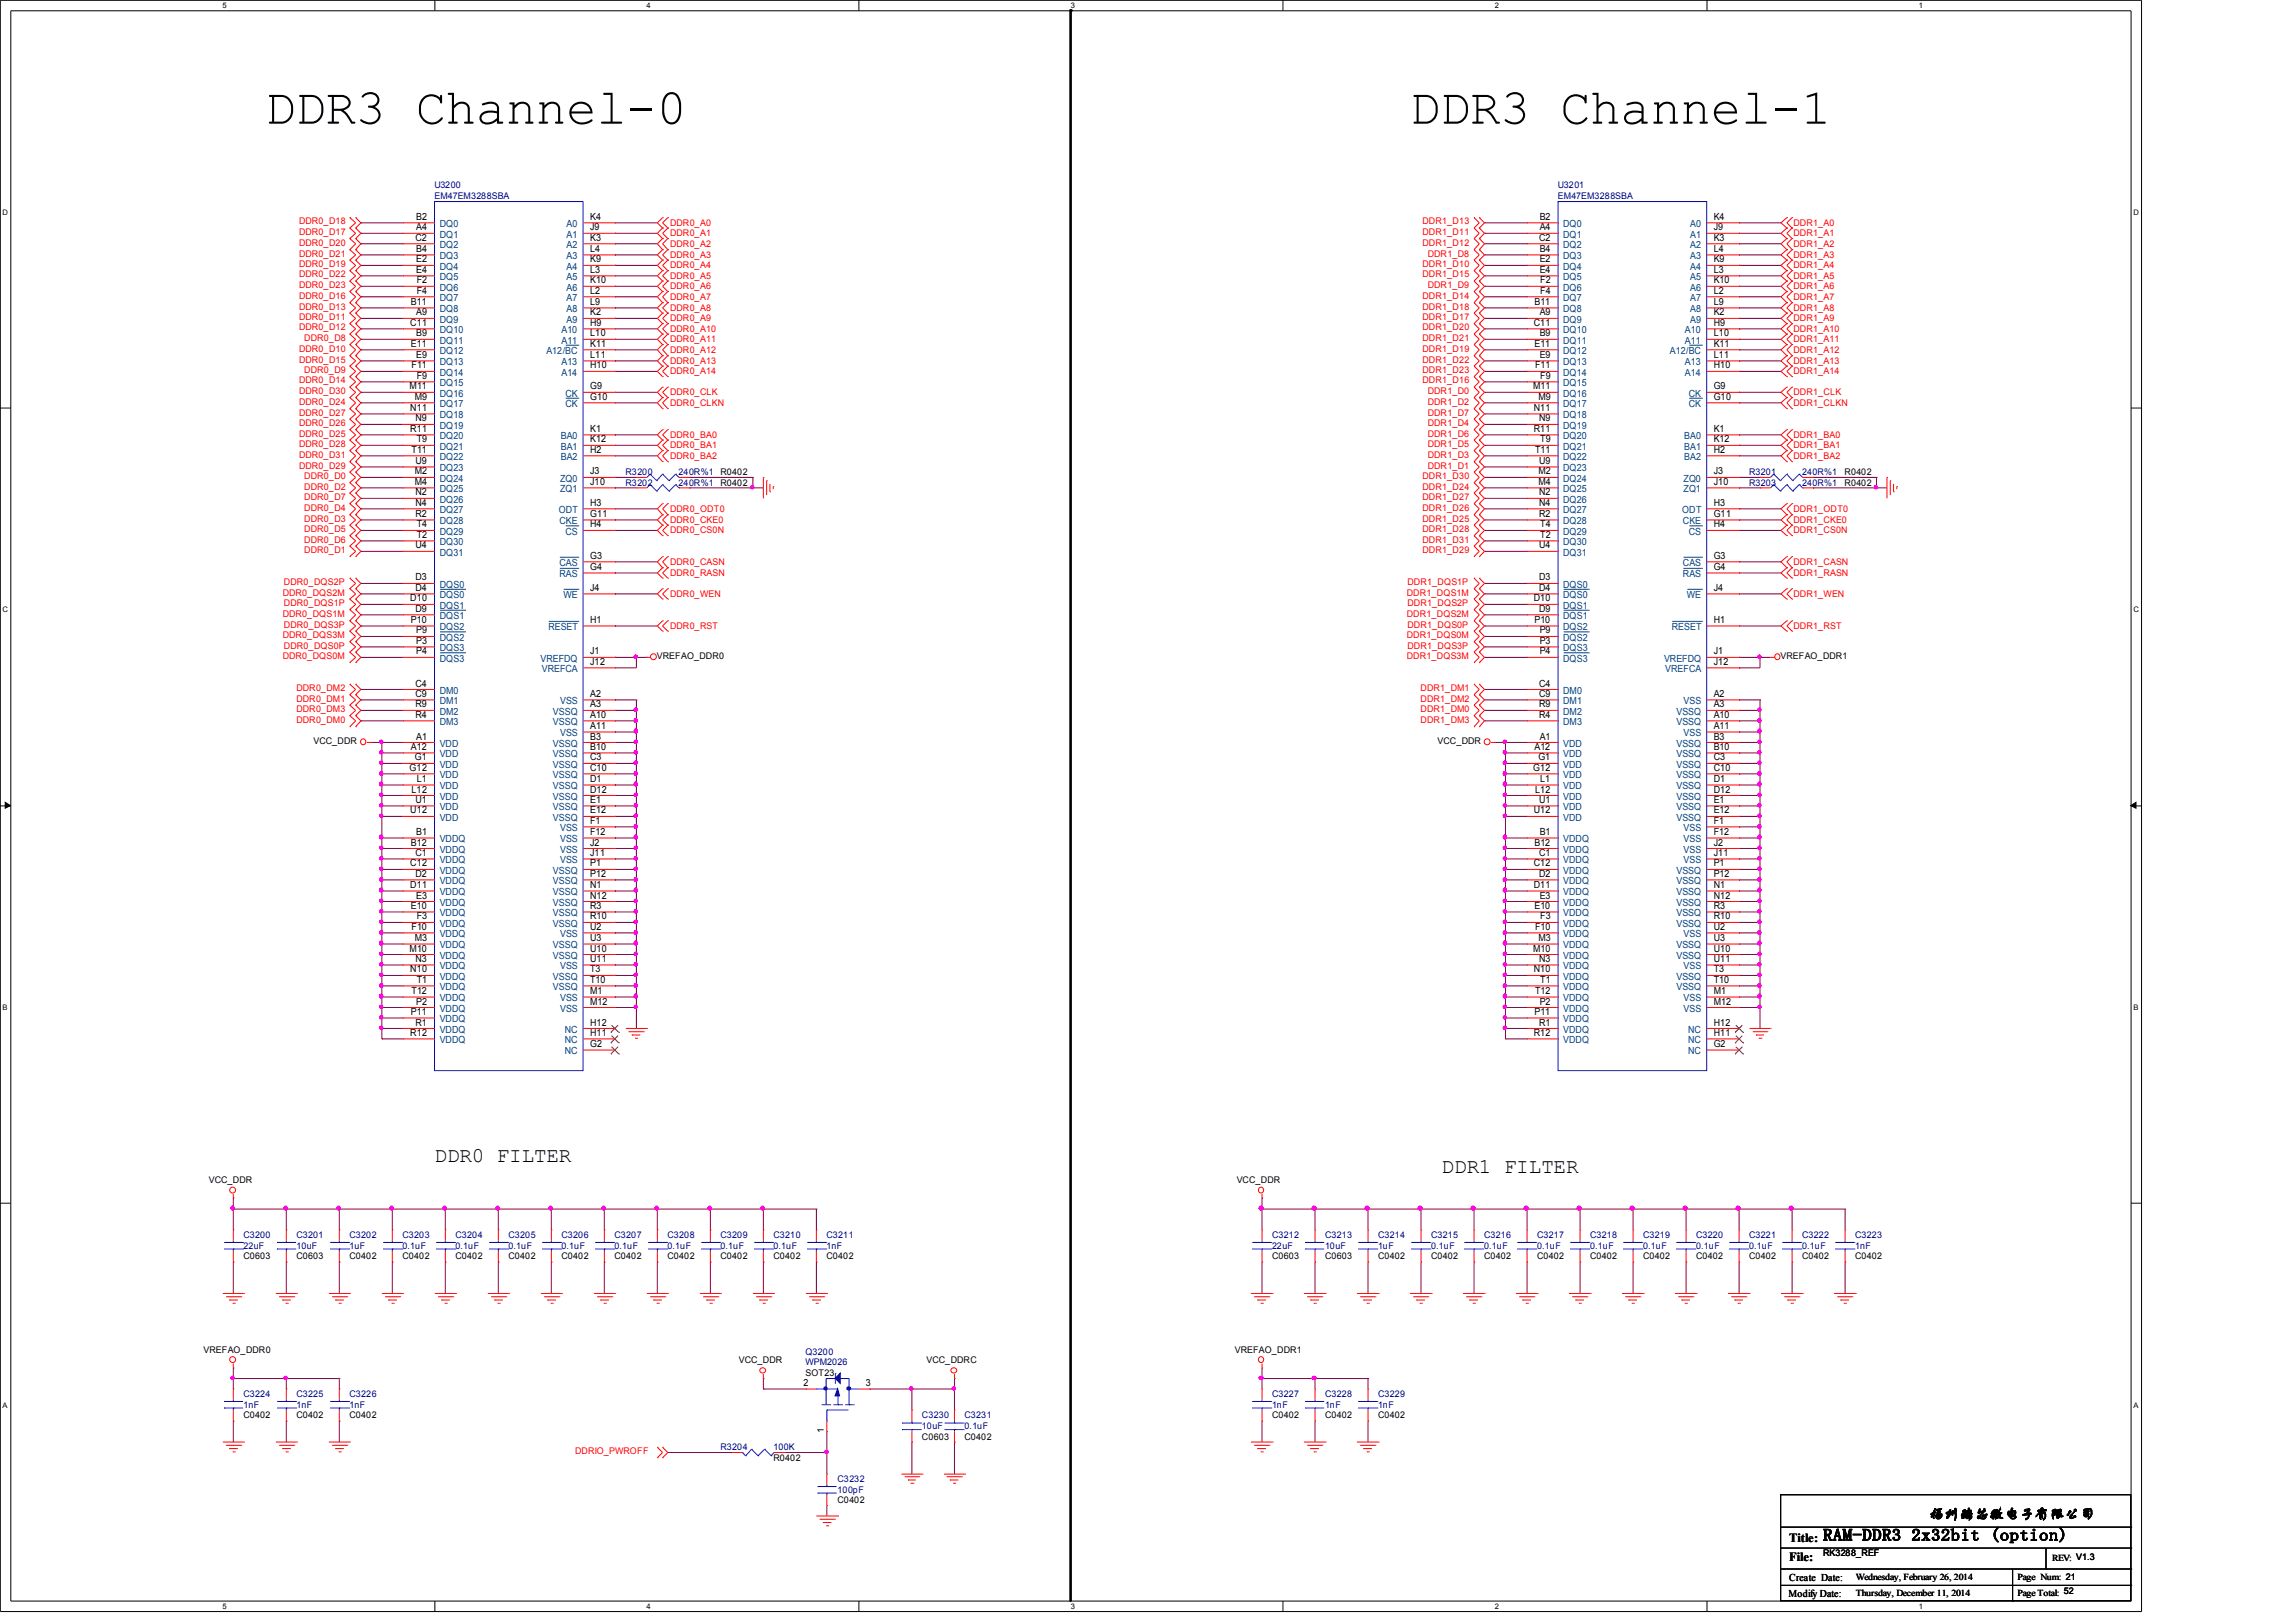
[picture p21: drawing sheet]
<svg xmlns="http://www.w3.org/2000/svg" width="297mm" height="210mm" viewBox="0 0 297 210" stroke-linecap="round" stroke-linejoin="round" font-family="sans-serif">
<defs><g id="words">
<g font-size="6.5">
<text x="34.3" y="16">DDR3 Channel-0</text>
<text x="182.4" y="16">DDR3 Channel-1</text>
</g>
<g font-size="2.7">
<text x="56.2" y="150.4">DDR0 FILTER</text>
<text x="186.5" y="151.8">DDR1 FILTER</text>
</g>
<text font-size="2.1" x="235.9" y="199.3">RAM-DDR3 2x32bit (option)</text>
<text font-size="1.9" x="249.6" y="196.4">福州瑞芯微电子有限公司</text>
<g font-size="1.6">
<text x="231.5" y="199.5">Title:</text>
<text x="231.5" y="201.9">File:</text>
</g>
<g font-size="1.4">
<text x="231.4" y="206.6">Modify Date:</text>
<text x="231.5" y="204.6">Create Date:</text>
</g>
<g font-size="1.3">
<text x="53.8" y="29.8">A4</text>
<text x="53.8" y="28.4">B2</text>
<text x="76.4" y="29.8">J9</text>
<text x="76.4" y="28.4">K4</text>
<text x="199.2" y="29.8">A4</text>
<text x="199.2" y="28.4">B2</text>
<text x="221.7" y="29.8">J9</text>
<text x="221.7" y="28.4">K4</text>
<text x="53.8" y="31.2">C2</text>
<text x="53.8" y="32.6">B4</text>
<text x="53.8" y="34">E2</text>
<text x="53.8" y="35.3">E4</text>
<text x="76.4" y="31.2">K3</text>
<text x="76.4" y="34">K9</text>
<text x="76.4" y="35.3">L3</text>
<text x="76.4" y="32.6">L4</text>
<text x="199.1" y="31.2">C2</text>
<text x="199.2" y="32.6">B4</text>
<text x="199.2" y="34">E2</text>
<text x="199.2" y="35.3">E4</text>
<text x="221.7" y="31.2">K3</text>
<text x="221.7" y="34">K9</text>
<text x="221.7" y="35.3">L3</text>
<text x="221.7" y="32.6">L4</text>
<text x="53.2" y="39.5">B11</text>
<text x="53.8" y="40.8">A9</text>
<text x="53.9" y="36.7">F2</text>
<text x="53.9" y="38">F4</text>
<text x="76.4" y="40.8">K2</text>
<text x="76.4" y="36.7">K10</text>
<text x="76.4" y="38">L2</text>
<text x="76.4" y="39.5">L9</text>
<text x="198.5" y="39.5">B11</text>
<text x="199.2" y="40.8">A9</text>
<text x="199.3" y="36.7">F2</text>
<text x="199.3" y="38">F4</text>
<text x="221.7" y="40.8">K2</text>
<text x="221.7" y="36.7">K10</text>
<text x="221.7" y="38">L2</text>
<text x="221.7" y="39.5">L9</text>
<text x="53.1" y="42.2">C11</text>
<text x="53.2" y="44.9">E11</text>
<text x="53.3" y="47.7">F11</text>
<text x="53.8" y="43.5">B9</text>
<text x="53.8" y="46.3">E9</text>
<text x="76.4" y="42.2">H9</text>
<text x="76.4" y="47.7">H10</text>
<text x="76.4" y="44.9">K11</text>
<text x="76.4" y="43.5">L10</text>
<text x="76.4" y="46.3">L11</text>
<text x="198.4" y="42.2">C11</text>
<text x="198.5" y="44.9">E11</text>
<text x="198.6" y="47.7">F11</text>
<text x="199.2" y="43.5">B9</text>
<text x="199.2" y="46.3">E9</text>
<text x="221.7" y="42.2">H9</text>
<text x="221.7" y="47.7">H10</text>
<text x="221.7" y="44.9">K11</text>
<text x="221.7" y="43.5">L10</text>
<text x="221.7" y="46.3">L11</text>
<text x="53" y="50.4">M11</text>
<text x="53.1" y="53.2">N11</text>
<text x="53.7" y="51.7">M9</text>
<text x="53.9" y="49">F9</text>
<text x="76.4" y="51.7">G10</text>
<text x="76.4" y="50.4">G9</text>
<text x="198.4" y="50.4">M11</text>
<text x="198.4" y="53.2">N11</text>
<text x="199" y="51.7">M9</text>
<text x="199.3" y="49">F9</text>
<text x="221.7" y="51.7">G10</text>
<text x="221.7" y="50.4">G9</text>
<text x="53.1" y="55.9">R11</text>
<text x="53.3" y="58.6">T11</text>
<text x="53.8" y="54.5">N9</text>
<text x="53.9" y="57.2">T9</text>
<text x="76.4" y="58.6">H2</text>
<text x="76.4" y="55.9">K1</text>
<text x="76.4" y="57.2">K12</text>
<text x="198.4" y="55.9">R11</text>
<text x="198.6" y="58.6">T11</text>
<text x="199.1" y="54.5">N9</text>
<text x="199.3" y="57.2">T9</text>
<text x="221.7" y="58.6">H2</text>
<text x="221.7" y="55.9">K1</text>
<text x="221.7" y="57.2">K12</text>
<text x="53.7" y="61.4">M2</text>
<text x="53.7" y="62.7">M4</text>
<text x="53.8" y="64.1">N2</text>
<text x="53.8" y="65.4">N4</text>
<text x="53.8" y="60">U9</text>
<text x="76.4" y="65.4">H3</text>
<text x="76.4" y="61.4">J3</text>
<text x="76.4" y="62.7">J10</text>
<text x="199" y="61.4">M2</text>
<text x="199" y="62.7">M4</text>
<text x="199.1" y="64.1">N2</text>
<text x="199.1" y="65.4">N4</text>
<text x="199.1" y="60">U9</text>
<text x="221.7" y="61.4">J3</text>
<text x="221.7" y="62.7">J10</text>
<text x="221.7" y="65.4">H3</text>
<text x="53.8" y="66.9">R2</text>
<text x="53.8" y="71">U4</text>
<text x="53.9" y="69.6">T2</text>
<text x="53.9" y="68.2">T4</text>
<text x="76.4" y="66.9">G11</text>
<text x="76.4" y="68.2">H4</text>
<text x="199.1" y="66.9">R2</text>
<text x="199.1" y="71">U4</text>
<text x="199.3" y="69.6">T2</text>
<text x="199.3" y="68.2">T4</text>
<text x="221.7" y="66.9">G11</text>
<text x="221.7" y="68.2">H4</text>
<text x="53.1" y="77.8">D10</text>
<text x="53.8" y="76.5">D4</text>
<text x="53.8" y="75.1">D3</text>
<text x="76.4" y="72.3">G3</text>
<text x="76.4" y="73.7">G4</text>
<text x="76.4" y="76.5">J4</text>
<text x="198.4" y="77.8">D10</text>
<text x="199.1" y="75.1">D3</text>
<text x="199.1" y="76.5">D4</text>
<text x="221.7" y="72.3">G3</text>
<text x="221.7" y="73.7">G4</text>
<text x="221.7" y="76.5">J4</text>
<text x="53.2" y="80.6">P10</text>
<text x="53.8" y="79.2">D9</text>
<text x="53.8" y="82">P9</text>
<text x="53.8" y="83.3">P3</text>
<text x="76.4" y="80.6">H1</text>
<text x="198.5" y="80.6">P10</text>
<text x="199.1" y="79.2">D9</text>
<text x="199.2" y="82">P9</text>
<text x="199.2" y="83.3">P3</text>
<text x="221.7" y="80.6">H1</text>
<text x="53.8" y="88.8">C4</text>
<text x="53.8" y="84.7">P4</text>
<text x="76.4" y="84.7">J1</text>
<text x="76.4" y="86">J12</text>
<text x="199.1" y="88.8">C4</text>
<text x="199.2" y="84.7">P4</text>
<text x="221.7" y="84.7">J1</text>
<text x="221.7" y="86">J12</text>
<text x="53.8" y="90.2">C9</text>
<text x="53.8" y="92.9">R4</text>
<text x="53.8" y="91.5">R9</text>
<text x="53.8" y="95.7">A1</text>
<text x="76.4" y="90.2">A2</text>
<text x="76.4" y="91.5">A3</text>
<text x="76.4" y="92.9">A10</text>
<text x="76.4" y="94.3">A11</text>
<text x="76.4" y="95.7">B3</text>
<text x="199.1" y="90.2">C9</text>
<text x="199.1" y="92.9">R4</text>
<text x="199.1" y="91.5">R9</text>
<text x="199.2" y="95.7">A1</text>
<text x="221.7" y="91.5">A3</text>
<text x="221.7" y="92.9">A10</text>
<text x="221.7" y="95.7">B3</text>
<text x="221.7" y="90.2">A2</text>
<text x="221.7" y="94.3">A11</text>
<text x="53" y="99.7">G12</text>
<text x="53.2" y="97">A12</text>
<text x="53.7" y="98.4">G1</text>
<text x="53.9" y="101.2">L1</text>
<text x="76.4" y="97">B10</text>
<text x="76.4" y="98.4">C3</text>
<text x="76.4" y="99.7">C10</text>
<text x="76.4" y="101.2">D1</text>
<text x="198.4" y="99.7">G12</text>
<text x="198.5" y="97">A12</text>
<text x="199" y="98.4">G1</text>
<text x="199.3" y="101.2">L1</text>
<text x="221.7" y="97">B10</text>
<text x="221.7" y="98.4">C3</text>
<text x="221.7" y="99.7">C10</text>
<text x="221.7" y="101.2">D1</text>
<text x="53.1" y="105.2">U12</text>
<text x="53.3" y="102.5">L12</text>
<text x="53.8" y="103.9">U1</text>
<text x="76.4" y="102.5">D12</text>
<text x="76.4" y="103.9">E1</text>
<text x="76.4" y="105.2">E12</text>
<text x="76.4" y="106.6">F1</text>
<text x="198.4" y="105.2">U12</text>
<text x="198.6" y="102.5">L12</text>
<text x="199.1" y="103.9">U1</text>
<text x="221.7" y="102.5">D12</text>
<text x="221.7" y="103.9">E1</text>
<text x="221.7" y="105.2">E12</text>
<text x="221.7" y="106.6">F1</text>
<text x="53.1" y="112.1">C12</text>
<text x="53.2" y="109.4">B12</text>
<text x="53.8" y="110.7">C1</text>
<text x="53.8" y="113.5">D2</text>
<text x="53.8" y="108">B1</text>
<text x="76.4" y="108">F12</text>
<text x="76.4" y="109.4">J2</text>
<text x="76.4" y="110.7">J11</text>
<text x="76.4" y="112.1">P1</text>
<text x="76.4" y="113.5">P12</text>
<text x="198.4" y="112.1">C12</text>
<text x="198.5" y="109.4">B12</text>
<text x="199.1" y="110.7">C1</text>
<text x="199.1" y="113.5">D2</text>
<text x="199.2" y="108">B1</text>
<text x="221.7" y="112.1">P1</text>
<text x="221.7" y="113.5">P12</text>
<text x="221.7" y="108">F12</text>
<text x="221.7" y="109.4">J2</text>
<text x="221.7" y="110.7">J11</text>
<text x="53.1" y="114.9">D11</text>
<text x="53.2" y="117.6">E10</text>
<text x="53.8" y="116.2">E3</text>
<text x="53.9" y="119">F3</text>
<text x="76.4" y="114.9">N1</text>
<text x="76.4" y="116.2">N12</text>
<text x="76.4" y="117.6">R3</text>
<text x="76.4" y="119">R10</text>
<text x="198.4" y="114.9">D11</text>
<text x="198.5" y="117.6">E10</text>
<text x="199.2" y="116.2">E3</text>
<text x="199.3" y="119">F3</text>
<text x="221.7" y="114.9">N1</text>
<text x="221.7" y="116.2">N12</text>
<text x="221.7" y="117.6">R3</text>
<text x="221.7" y="119">R10</text>
<text x="53" y="123.1">M10</text>
<text x="53.1" y="125.8">N10</text>
<text x="53.3" y="120.3">F10</text>
<text x="53.7" y="121.8">M3</text>
<text x="53.8" y="124.5">N3</text>
<text x="76.4" y="125.8">T3</text>
<text x="76.4" y="120.3">U2</text>
<text x="76.4" y="121.8">U3</text>
<text x="76.4" y="123.1">U10</text>
<text x="76.4" y="124.5">U11</text>
<text x="198.4" y="123.1">M10</text>
<text x="198.4" y="125.8">N10</text>
<text x="198.6" y="120.3">F10</text>
<text x="199" y="121.8">M3</text>
<text x="199.1" y="124.5">N3</text>
<text x="221.7" y="125.8">T3</text>
<text x="221.7" y="121.8">U3</text>
<text x="221.7" y="123.1">U10</text>
<text x="221.7" y="120.3">U2</text>
<text x="221.7" y="124.5">U11</text>
<text x="53.2" y="131.3">P11</text>
<text x="53.3" y="128.6">T12</text>
<text x="53.8" y="130">P2</text>
<text x="53.9" y="127.2">T1</text>
<text x="76.4" y="128.6">M1</text>
<text x="76.4" y="130">M12</text>
<text x="76.4" y="127.2">T10</text>
<text x="198.5" y="131.3">P11</text>
<text x="198.6" y="128.6">T12</text>
<text x="199.2" y="130">P2</text>
<text x="199.3" y="127.2">T1</text>
<text x="221.7" y="127.2">T10</text>
<text x="221.7" y="128.6">M1</text>
<text x="221.7" y="130">M12</text>
<text x="53.1" y="134">R12</text>
<text x="53.8" y="132.7">R1</text>
<text x="76.4" y="135.5">G2</text>
<text x="76.4" y="134">H11</text>
<text x="76.4" y="132.7">H12</text>
<text x="198.4" y="134">R12</text>
<text x="199.1" y="132.7">R1</text>
<text x="221.7" y="135.5">G2</text>
<text x="221.7" y="134">H11</text>
<text x="221.7" y="132.7">H12</text>
<text x="104" y="179.3">2</text>
<text x="112" y="179.3">3</text>
</g>
<g font-size="1.3" fill="#004080">
<text x="56.9" y="29.4">DQ0</text>
<text x="73.3" y="29.4">A0</text>
<text x="202.2" y="29.4">DQ0</text>
<text x="218.7" y="29.4">A0</text>
<text x="56.9" y="30.7">DQ1</text>
<text x="56.9" y="33.5">DQ3</text>
<text x="56.9" y="32.1">DQ2</text>
<text x="56.9" y="34.9">DQ4</text>
<text x="73.3" y="30.7">A1</text>
<text x="73.3" y="32.1">A2</text>
<text x="73.3" y="34.9">A4</text>
<text x="73.3" y="33.5">A3</text>
<text x="202.2" y="30.7">DQ1</text>
<text x="202.2" y="33.5">DQ3</text>
<text x="202.2" y="32.1">DQ2</text>
<text x="202.2" y="34.9">DQ4</text>
<text x="218.7" y="30.7">A1</text>
<text x="218.7" y="32.1">A2</text>
<text x="218.7" y="34.9">A4</text>
<text x="218.7" y="33.5">A3</text>
<text x="56.9" y="41.7">DQ9</text>
<text x="56.9" y="40.4">DQ8</text>
<text x="56.9" y="36.2">DQ5</text>
<text x="56.9" y="37.6">DQ6</text>
<text x="56.9" y="38.9">DQ7</text>
<text x="73.3" y="41.7">A9</text>
<text x="73.3" y="37.6">A6</text>
<text x="73.3" y="38.9">A7</text>
<text x="73.3" y="36.2">A5</text>
<text x="73.3" y="40.4">A8</text>
<text x="202.2" y="41.7">DQ9</text>
<text x="202.2" y="40.4">DQ8</text>
<text x="202.2" y="36.2">DQ5</text>
<text x="202.2" y="37.6">DQ6</text>
<text x="202.2" y="38.9">DQ7</text>
<text x="218.7" y="41.7">A9</text>
<text x="218.7" y="37.6">A6</text>
<text x="218.7" y="38.9">A7</text>
<text x="218.7" y="36.2">A5</text>
<text x="218.7" y="40.4">A8</text>
<text x="56.9" y="44.5">DQ11</text>
<text x="56.9" y="43.1">DQ10</text>
<text x="56.9" y="47.2">DQ13</text>
<text x="56.9" y="45.8">DQ12</text>
<text x="70.7" y="45.8">A12/BC</text>
<text x="72.6" y="43.1">A10</text>
<text x="72.6" y="44.5">A11</text>
<text x="72.6" y="47.2">A13</text>
<text x="202.2" y="44.5">DQ11</text>
<text x="202.2" y="43.1">DQ10</text>
<text x="202.2" y="47.2">DQ13</text>
<text x="202.2" y="45.8">DQ12</text>
<text x="216" y="45.8">A12/BC</text>
<text x="218" y="43.1">A10</text>
<text x="218" y="44.5">A11</text>
<text x="218" y="47.2">A13</text>
<text x="56.9" y="50">DQ15</text>
<text x="56.9" y="48.6">DQ14</text>
<text x="56.9" y="52.7">DQ17</text>
<text x="56.9" y="51.3">DQ16</text>
<text x="72.6" y="48.6">A14</text>
<text x="73.1" y="51.3">CK</text>
<text x="73.1" y="52.7">CK</text>
<text x="202.2" y="50">DQ15</text>
<text x="202.2" y="48.6">DQ14</text>
<text x="202.2" y="52.7">DQ17</text>
<text x="202.2" y="51.3">DQ16</text>
<text x="218" y="48.6">A14</text>
<text x="218.5" y="51.3">CK</text>
<text x="218.5" y="52.7">CK</text>
<text x="56.9" y="55.5">DQ19</text>
<text x="56.9" y="54.1">DQ18</text>
<text x="56.9" y="56.8">DQ20</text>
<text x="56.9" y="58.2">DQ21</text>
<text x="56.9" y="59.5">DQ22</text>
<text x="72.6" y="59.5">BA2</text>
<text x="72.6" y="56.8">BA0</text>
<text x="72.6" y="58.2">BA1</text>
<text x="202.2" y="55.5">DQ19</text>
<text x="202.2" y="54.1">DQ18</text>
<text x="202.2" y="56.8">DQ20</text>
<text x="202.2" y="58.2">DQ21</text>
<text x="202.2" y="59.5">DQ22</text>
<text x="217.9" y="59.5">BA2</text>
<text x="217.9" y="56.8">BA0</text>
<text x="217.9" y="58.2">BA1</text>
<text x="56.9" y="62.3">DQ24</text>
<text x="56.9" y="63.7">DQ25</text>
<text x="56.9" y="65">DQ26</text>
<text x="56.9" y="61">DQ23</text>
<text x="72.5" y="62.3">ZQ0</text>
<text x="72.5" y="63.7">ZQ1</text>
<text x="202.2" y="62.3">DQ24</text>
<text x="202.2" y="63.7">DQ25</text>
<text x="202.2" y="65">DQ26</text>
<text x="202.2" y="61">DQ23</text>
<text x="217.8" y="62.3">ZQ0</text>
<text x="217.8" y="63.7">ZQ1</text>
<text x="56.9" y="66.4">DQ27</text>
<text x="56.9" y="67.8">DQ28</text>
<text x="56.9" y="70.5">DQ30</text>
<text x="56.9" y="69.2">DQ29</text>
<text x="56.9" y="71.9">DQ31</text>
<text x="72.3" y="66.4">ODT</text>
<text x="72.4" y="67.8">CKE</text>
<text x="73.1" y="69.2">CS</text>
<text x="202.2" y="66.4">DQ27</text>
<text x="202.2" y="67.8">DQ28</text>
<text x="202.2" y="70.5">DQ30</text>
<text x="202.2" y="69.2">DQ29</text>
<text x="202.2" y="71.9">DQ31</text>
<text x="217.7" y="66.4">ODT</text>
<text x="217.7" y="67.8">CKE</text>
<text x="218.5" y="69.2">CS</text>
<text x="56.9" y="76">DQS0</text>
<text x="56.9" y="77.4">DQS0</text>
<text x="72.4" y="73.2">CAS</text>
<text x="72.4" y="74.7">RAS</text>
<text x="72.9" y="77.4">WE</text>
<text x="202.2" y="76">DQS0</text>
<text x="202.2" y="77.4">DQS0</text>
<text x="217.7" y="73.2">CAS</text>
<text x="217.7" y="74.7">RAS</text>
<text x="218.3" y="77.4">WE</text>
<text x="56.9" y="80.1">DQS1</text>
<text x="56.9" y="78.7">DQS1</text>
<text x="56.9" y="82.9">DQS2</text>
<text x="56.9" y="81.5">DQS2</text>
<text x="70.9" y="81.5">RESET</text>
<text x="202.2" y="80.1">DQS1</text>
<text x="202.2" y="78.7">DQS1</text>
<text x="202.2" y="82.9">DQS2</text>
<text x="202.2" y="81.5">DQS2</text>
<text x="216.3" y="81.5">RESET</text>
<text x="56.9" y="89.7">DM0</text>
<text x="56.9" y="84.2">DQS3</text>
<text x="56.9" y="85.6">DQS3</text>
<text x="69.9" y="85.6">VREFDQ</text>
<text x="70.1" y="87">VREFCA</text>
<text x="202.2" y="89.7">DM0</text>
<text x="202.2" y="84.2">DQS3</text>
<text x="202.2" y="85.6">DQS3</text>
<text x="215.3" y="85.6">VREFDQ</text>
<text x="215.5" y="87">VREFCA</text>
<text x="56.9" y="91.1">DM1</text>
<text x="56.9" y="93.8">DM3</text>
<text x="56.9" y="92.5">DM2</text>
<text x="71.5" y="92.5">VSSQ</text>
<text x="71.5" y="93.8">VSSQ</text>
<text x="72.5" y="91.1">VSS</text>
<text x="72.5" y="95.3">VSS</text>
<text x="202.2" y="91.1">DM1</text>
<text x="202.2" y="93.8">DM3</text>
<text x="202.2" y="92.5">DM2</text>
<text x="216.9" y="92.5">VSSQ</text>
<text x="216.9" y="93.8">VSSQ</text>
<text x="217.8" y="91.1">VSS</text>
<text x="217.8" y="95.3">VSS</text>
<text x="56.9" y="96.6">VDD</text>
<text x="56.9" y="98">VDD</text>
<text x="56.9" y="99.3">VDD</text>
<text x="56.9" y="100.7">VDD</text>
<text x="71.5" y="96.6">VSSQ</text>
<text x="71.5" y="98">VSSQ</text>
<text x="71.5" y="99.3">VSSQ</text>
<text x="71.5" y="100.7">VSSQ</text>
<text x="202.2" y="96.6">VDD</text>
<text x="202.2" y="98">VDD</text>
<text x="202.2" y="99.3">VDD</text>
<text x="202.2" y="100.7">VDD</text>
<text x="216.9" y="96.6">VSSQ</text>
<text x="216.9" y="98">VSSQ</text>
<text x="216.9" y="99.3">VSSQ</text>
<text x="216.9" y="100.7">VSSQ</text>
<text x="56.9" y="102.1">VDD</text>
<text x="56.9" y="103.5">VDD</text>
<text x="56.9" y="104.8">VDD</text>
<text x="56.9" y="106.2">VDD</text>
<text x="71.5" y="102.1">VSSQ</text>
<text x="71.5" y="103.5">VSSQ</text>
<text x="71.5" y="104.8">VSSQ</text>
<text x="71.5" y="106.2">VSSQ</text>
<text x="72.5" y="107.5">VSS</text>
<text x="202.2" y="102.1">VDD</text>
<text x="202.2" y="103.5">VDD</text>
<text x="202.2" y="104.8">VDD</text>
<text x="202.2" y="106.2">VDD</text>
<text x="216.9" y="102.1">VSSQ</text>
<text x="216.9" y="103.5">VSSQ</text>
<text x="216.9" y="104.8">VSSQ</text>
<text x="216.9" y="106.2">VSSQ</text>
<text x="217.8" y="107.5">VSS</text>
<text x="56.9" y="109">VDDQ</text>
<text x="56.9" y="110.3">VDDQ</text>
<text x="56.9" y="111.7">VDDQ</text>
<text x="56.9" y="113">VDDQ</text>
<text x="71.5" y="113">VSSQ</text>
<text x="72.5" y="109">VSS</text>
<text x="72.5" y="110.3">VSS</text>
<text x="72.5" y="111.7">VSS</text>
<text x="202.2" y="109">VDDQ</text>
<text x="202.2" y="110.3">VDDQ</text>
<text x="202.2" y="111.7">VDDQ</text>
<text x="202.2" y="113">VDDQ</text>
<text x="216.9" y="113">VSSQ</text>
<text x="217.8" y="109">VSS</text>
<text x="217.8" y="110.3">VSS</text>
<text x="217.8" y="111.7">VSS</text>
<text x="56.9" y="114.4">VDDQ</text>
<text x="56.9" y="115.8">VDDQ</text>
<text x="56.9" y="117.2">VDDQ</text>
<text x="56.9" y="118.5">VDDQ</text>
<text x="56.9" y="119.9">VDDQ</text>
<text x="71.5" y="115.8">VSSQ</text>
<text x="71.5" y="117.2">VSSQ</text>
<text x="71.5" y="114.4">VSSQ</text>
<text x="71.5" y="118.5">VSSQ</text>
<text x="71.5" y="119.9">VSSQ</text>
<text x="202.2" y="114.4">VDDQ</text>
<text x="202.2" y="115.8">VDDQ</text>
<text x="202.2" y="117.2">VDDQ</text>
<text x="202.2" y="118.5">VDDQ</text>
<text x="202.2" y="119.9">VDDQ</text>
<text x="216.9" y="115.8">VSSQ</text>
<text x="216.9" y="117.2">VSSQ</text>
<text x="216.9" y="114.4">VSSQ</text>
<text x="216.9" y="118.5">VSSQ</text>
<text x="216.9" y="119.9">VSSQ</text>
<text x="56.9" y="121.2">VDDQ</text>
<text x="56.9" y="122.7">VDDQ</text>
<text x="56.9" y="124">VDDQ</text>
<text x="56.9" y="125.4">VDDQ</text>
<text x="71.5" y="122.7">VSSQ</text>
<text x="71.5" y="124">VSSQ</text>
<text x="72.5" y="121.2">VSS</text>
<text x="72.5" y="125.4">VSS</text>
<text x="202.2" y="121.2">VDDQ</text>
<text x="202.2" y="122.7">VDDQ</text>
<text x="202.2" y="124">VDDQ</text>
<text x="202.2" y="125.4">VDDQ</text>
<text x="216.9" y="122.7">VSSQ</text>
<text x="216.9" y="124">VSSQ</text>
<text x="217.8" y="121.2">VSS</text>
<text x="217.8" y="125.4">VSS</text>
<text x="56.9" y="126.7">VDDQ</text>
<text x="56.9" y="130.9">VDDQ</text>
<text x="56.9" y="128.1">VDDQ</text>
<text x="56.9" y="129.5">VDDQ</text>
<text x="71.5" y="126.7">VSSQ</text>
<text x="71.5" y="128.1">VSSQ</text>
<text x="72.5" y="129.5">VSS</text>
<text x="72.5" y="130.9">VSS</text>
<text x="202.2" y="126.7">VDDQ</text>
<text x="202.2" y="130.9">VDDQ</text>
<text x="202.2" y="128.1">VDDQ</text>
<text x="202.2" y="129.5">VDDQ</text>
<text x="216.9" y="126.7">VSSQ</text>
<text x="216.9" y="128.1">VSSQ</text>
<text x="217.8" y="129.5">VSS</text>
<text x="217.8" y="130.9">VSS</text>
<text x="56.9" y="132.2">VDDQ</text>
<text x="56.9" y="133.6">VDDQ</text>
<text x="56.9" y="135">VDDQ</text>
<text x="73.1" y="136.4">NC</text>
<text x="73.1" y="135">NC</text>
<text x="73.1" y="133.6">NC</text>
<text x="202.2" y="132.2">VDDQ</text>
<text x="202.2" y="133.6">VDDQ</text>
<text x="202.2" y="135">VDDQ</text>
<text x="218.4" y="136.4">NC</text>
<text x="218.4" y="135">NC</text>
<text x="218.4" y="133.6">NC</text>
</g>
<g font-size="1.2" fill="#f00">
<text x="38.7" y="29">DDR0_D18</text>
<text x="86.7" y="29.2">DDR0_A0</text>
<text x="184" y="29">DDR1_D13</text>
<text x="232" y="29.2">DDR1_A0</text>
<text x="38.7" y="30.4">DDR0_D17</text>
<text x="38.7" y="31.8">DDR0_D20</text>
<text x="38.7" y="33.2">DDR0_D21</text>
<text x="38.7" y="34.5">DDR0_D19</text>
<text x="38.7" y="35.9">DDR0_D22</text>
<text x="86.7" y="31.9">DDR0_A2</text>
<text x="86.7" y="33.4">DDR0_A3</text>
<text x="86.7" y="34.7">DDR0_A4</text>
<text x="86.7" y="30.6">DDR0_A1</text>
<text x="184" y="30.4">DDR1_D11</text>
<text x="184" y="31.8">DDR1_D12</text>
<text x="184" y="34.5">DDR1_D10</text>
<text x="184" y="35.9">DDR1_D15</text>
<text x="184.7" y="33.2">DDR1_D8</text>
<text x="232" y="31.9">DDR1_A2</text>
<text x="232" y="33.4">DDR1_A3</text>
<text x="232" y="34.7">DDR1_A4</text>
<text x="232" y="30.6">DDR1_A1</text>
<text x="38.7" y="37.3">DDR0_D23</text>
<text x="38.7" y="38.7">DDR0_D16</text>
<text x="38.7" y="40">DDR0_D13</text>
<text x="38.7" y="41.4">DDR0_D11</text>
<text x="86.7" y="36.1">DDR0_A5</text>
<text x="86.7" y="37.4">DDR0_A6</text>
<text x="86.7" y="38.8">DDR0_A7</text>
<text x="86.7" y="40.2">DDR0_A8</text>
<text x="86.7" y="41.6">DDR0_A9</text>
<text x="184" y="38.7">DDR1_D14</text>
<text x="184" y="40">DDR1_D18</text>
<text x="184" y="41.4">DDR1_D17</text>
<text x="184.7" y="37.3">DDR1_D9</text>
<text x="232" y="36.1">DDR1_A5</text>
<text x="232" y="37.4">DDR1_A6</text>
<text x="232" y="38.8">DDR1_A7</text>
<text x="232" y="40.2">DDR1_A8</text>
<text x="232" y="41.6">DDR1_A9</text>
<text x="38.7" y="42.8">DDR0_D12</text>
<text x="38.7" y="45.6">DDR0_D10</text>
<text x="38.7" y="46.9">DDR0_D15</text>
<text x="39.4" y="44.1">DDR0_D8</text>
<text x="86.7" y="42.9">DDR0_A10</text>
<text x="86.7" y="44.3">DDR0_A11</text>
<text x="86.7" y="45.6">DDR0_A12</text>
<text x="86.7" y="47.1">DDR0_A13</text>
<text x="184" y="42.8">DDR1_D20</text>
<text x="184" y="44.1">DDR1_D21</text>
<text x="184" y="45.6">DDR1_D19</text>
<text x="184" y="46.9">DDR1_D22</text>
<text x="232" y="42.9">DDR1_A10</text>
<text x="232" y="44.3">DDR1_A11</text>
<text x="232" y="45.6">DDR1_A12</text>
<text x="232" y="47.1">DDR1_A13</text>
<text x="38.7" y="49.6">DDR0_D14</text>
<text x="38.7" y="51">DDR0_D30</text>
<text x="38.7" y="52.4">DDR0_D24</text>
<text x="38.7" y="53.8">DDR0_D27</text>
<text x="39.4" y="48.3">DDR0_D9</text>
<text x="86.7" y="48.4">DDR0_A14</text>
<text x="86.7" y="51.1">DDR0_CLK</text>
<text x="86.7" y="52.5">DDR0_CLKN</text>
<text x="184" y="48.3">DDR1_D23</text>
<text x="184" y="49.6">DDR1_D16</text>
<text x="184.7" y="51">DDR1_D0</text>
<text x="184.7" y="52.4">DDR1_D2</text>
<text x="184.7" y="53.8">DDR1_D7</text>
<text x="232" y="48.4">DDR1_A14</text>
<text x="232" y="51.1">DDR1_CLK</text>
<text x="232" y="52.5">DDR1_CLKN</text>
<text x="38.7" y="55.1">DDR0_D26</text>
<text x="38.7" y="56.5">DDR0_D25</text>
<text x="38.7" y="57.8">DDR0_D28</text>
<text x="38.7" y="59.3">DDR0_D31</text>
<text x="86.7" y="59.4">DDR0_BA2</text>
<text x="86.7" y="56.6">DDR0_BA0</text>
<text x="86.7" y="58">DDR0_BA1</text>
<text x="184.7" y="55.1">DDR1_D4</text>
<text x="184.7" y="56.5">DDR1_D6</text>
<text x="184.7" y="57.8">DDR1_D5</text>
<text x="184.7" y="59.3">DDR1_D3</text>
<text x="232" y="59.4">DDR1_BA2</text>
<text x="232" y="56.6">DDR1_BA0</text>
<text x="232" y="58">DDR1_BA1</text>
<text x="38.7" y="60.6">DDR0_D29</text>
<text x="39.4" y="62">DDR0_D0</text>
<text x="39.4" y="63.3">DDR0_D2</text>
<text x="39.4" y="64.7">DDR0_D7</text>
<text x="184" y="62">DDR1_D30</text>
<text x="184" y="63.3">DDR1_D24</text>
<text x="184" y="64.7">DDR1_D27</text>
<text x="184.7" y="60.6">DDR1_D1</text>
<text x="39.4" y="66.1">DDR0_D4</text>
<text x="39.4" y="67.5">DDR0_D3</text>
<text x="39.4" y="68.8">DDR0_D5</text>
<text x="39.4" y="70.2">DDR0_D6</text>
<text x="39.4" y="71.5">DDR0_D1</text>
<text x="86.7" y="66.2">DDR0_ODT0</text>
<text x="86.7" y="67.6">DDR0_CKE0</text>
<text x="86.7" y="69">DDR0_CS0N</text>
<text x="184" y="66.1">DDR1_D26</text>
<text x="184" y="67.5">DDR1_D25</text>
<text x="184" y="68.8">DDR1_D28</text>
<text x="184" y="70.2">DDR1_D31</text>
<text x="184" y="71.5">DDR1_D29</text>
<text x="232" y="69">DDR1_CS0N</text>
<text x="232" y="66.2">DDR1_ODT0</text>
<text x="232" y="67.6">DDR1_CKE0</text>
<text x="36.6" y="77">DDR0_DQS2M</text>
<text x="36.7" y="75.7">DDR0_DQS2P</text>
<text x="86.7" y="73.1">DDR0_CASN</text>
<text x="86.7" y="74.5">DDR0_RASN</text>
<text x="86.7" y="77.2">DDR0_WEN</text>
<text x="182" y="77">DDR1_DQS1M</text>
<text x="182.1" y="75.7">DDR1_DQS1P</text>
<text x="232" y="73.1">DDR1_CASN</text>
<text x="232" y="74.5">DDR1_RASN</text>
<text x="232" y="77.2">DDR1_WEN</text>
<text x="36.6" y="82.6">DDR0_DQS3M</text>
<text x="36.6" y="79.8">DDR0_DQS1M</text>
<text x="36.7" y="83.9">DDR0_DQS0P</text>
<text x="36.7" y="81.2">DDR0_DQS3P</text>
<text x="36.7" y="78.4">DDR0_DQS1P</text>
<text x="86.7" y="81.4">DDR0_RST</text>
<text x="182" y="82.6">DDR1_DQS0M</text>
<text x="182" y="79.8">DDR1_DQS2M</text>
<text x="182.1" y="83.9">DDR1_DQS3P</text>
<text x="182.1" y="81.2">DDR1_DQS0P</text>
<text x="182.1" y="78.4">DDR1_DQS2P</text>
<text x="232" y="81.4">DDR1_RST</text>
<text x="36.6" y="85.3">DDR0_DQS0M</text>
<text x="38.4" y="89.4">DDR0_DM2</text>
<text x="182" y="85.3">DDR1_DQS3M</text>
<text x="183.8" y="89.4">DDR1_DM1</text>
<text x="38.4" y="90.8">DDR0_DM1</text>
<text x="38.4" y="92.1">DDR0_DM3</text>
<text x="38.4" y="93.6">DDR0_DM0</text>
<text x="183.8" y="90.8">DDR1_DM2</text>
<text x="183.8" y="92.1">DDR1_DM0</text>
<text x="183.8" y="93.6">DDR1_DM3</text>
<text x="74.4" y="188.1">DDRIO_PWROFF</text>
</g>
<g font-size="1.2" fill="#000080">
<text x="56.2" y="24.4">U3200</text>
<text x="56.2" y="25.7">EM47EM3288SBA</text>
<text x="201.6" y="24.4">U3201</text>
<text x="201.6" y="25.7">EM47EM3288SBA</text>
<text x="80.9" y="61.5">R3200</text>
<text x="80.9" y="62.8">R3202</text>
<text x="87.8" y="61.5">240R%1</text>
<text x="87.8" y="62.8">240R%1</text>
<text x="226.3" y="61.5">R3201</text>
<text x="226.3" y="62.8">R3203</text>
<text x="233.1" y="61.5">240R%1</text>
<text x="233.1" y="62.8">240R%1</text>
<text x="31.5" y="160.2">C3200</text>
<text x="31.5" y="161.5">22uF</text>
<text x="38.4" y="160.2">C3201</text>
<text x="38.4" y="161.5">10uF</text>
<text x="45.2" y="160.2">C3202</text>
<text x="45.2" y="161.5">1uF</text>
<text x="52.1" y="160.2">C3203</text>
<text x="52.1" y="161.5">0.1uF</text>
<text x="58.9" y="160.2">C3204</text>
<text x="58.9" y="161.5">0.1uF</text>
<text x="65.8" y="160.2">C3205</text>
<text x="65.8" y="161.5">0.1uF</text>
<text x="72.6" y="160.2">C3206</text>
<text x="72.6" y="161.5">0.1uF</text>
<text x="79.5" y="160.2">C3207</text>
<text x="79.5" y="161.5">0.1uF</text>
<text x="86.4" y="160.2">C3208</text>
<text x="86.4" y="161.5">0.1uF</text>
<text x="93.2" y="160.2">C3209</text>
<text x="93.2" y="161.5">0.1uF</text>
<text x="100.1" y="160.2">C3210</text>
<text x="100.1" y="161.5">0.1uF</text>
<text x="106.9" y="160.2">C3211</text>
<text x="106.9" y="161.5">1nF</text>
<text x="164.6" y="160.2">C3212</text>
<text x="164.6" y="161.5">22uF</text>
<text x="171.4" y="160.2">C3213</text>
<text x="171.4" y="161.5">10uF</text>
<text x="178.3" y="160.2">C3214</text>
<text x="178.3" y="161.5">1uF</text>
<text x="185.1" y="160.2">C3215</text>
<text x="185.1" y="161.5">0.1uF</text>
<text x="192" y="160.2">C3216</text>
<text x="192" y="161.5">0.1uF</text>
<text x="198.9" y="160.2">C3217</text>
<text x="198.9" y="161.5">0.1uF</text>
<text x="205.7" y="160.2">C3218</text>
<text x="205.7" y="161.5">0.1uF</text>
<text x="212.6" y="160.2">C3219</text>
<text x="212.6" y="161.5">0.1uF</text>
<text x="219.4" y="160.2">C3220</text>
<text x="219.4" y="161.5">0.1uF</text>
<text x="226.3" y="160.2">C3221</text>
<text x="226.3" y="161.5">0.1uF</text>
<text x="233.1" y="160.2">C3222</text>
<text x="233.1" y="161.5">0.1uF</text>
<text x="240" y="160.2">C3223</text>
<text x="240" y="161.5">1nF</text>
<text x="104.2" y="175.3">Q3200</text>
<text x="104.2" y="176.6">WPM2026</text>
<text x="31.5" y="180.8">C3224</text>
<text x="31.5" y="182.1">1nF</text>
<text x="38.4" y="180.8">C3225</text>
<text x="38.4" y="182.1">1nF</text>
<text x="45.2" y="180.8">C3226</text>
<text x="45.2" y="182.1">1nF</text>
<text x="119.3" y="183.5">C3230</text>
<text x="119.3" y="184.9">10uF</text>
<text x="124.8" y="183.5">C3231</text>
<text x="124.8" y="184.9">0.1uF</text>
<text x="164.6" y="180.8">C3227</text>
<text x="164.6" y="182.1">1nF</text>
<text x="171.4" y="180.8">C3228</text>
<text x="171.4" y="182.1">1nF</text>
<text x="178.3" y="180.8">C3229</text>
<text x="178.3" y="182.1">1nF</text>
<text x="93.2" y="187.6">R3204</text>
<text x="100.1" y="187.6">100K</text>
<text x="108.4" y="191.8">C3232</text>
<text x="108.4" y="193.1">100pF</text>
</g>
<g font-size="1.2">
<text x="93.2" y="61.5">R0402</text>
<text x="93.2" y="62.8">R0402</text>
<text x="238.7" y="61.5">R0402</text>
<text x="238.7" y="62.8">R0402</text>
<text x="85" y="85.3">VREFAO_DDR0</text>
<text x="230.4" y="85.3">VREFAO_DDR1</text>
<text x="40.6" y="96.3">VCC_DDR</text>
<text x="186" y="96.3">VCC_DDR</text>
<text x="27" y="153.1">VCC_DDR</text>
<text x="160" y="153.1">VCC_DDR</text>
<text x="31.5" y="162.9">C0603</text>
<text x="38.4" y="162.9">C0603</text>
<text x="45.2" y="162.9">C0402</text>
<text x="52.1" y="162.9">C0402</text>
<text x="58.9" y="162.9">C0402</text>
<text x="65.8" y="162.9">C0402</text>
<text x="72.6" y="162.9">C0402</text>
<text x="79.5" y="162.9">C0402</text>
<text x="86.4" y="162.9">C0402</text>
<text x="93.2" y="162.9">C0402</text>
<text x="100.1" y="162.9">C0402</text>
<text x="106.9" y="162.9">C0402</text>
<text x="164.6" y="162.9">C0603</text>
<text x="171.4" y="162.9">C0603</text>
<text x="178.3" y="162.9">C0402</text>
<text x="185.1" y="162.9">C0402</text>
<text x="192" y="162.9">C0402</text>
<text x="198.9" y="162.9">C0402</text>
<text x="205.7" y="162.9">C0402</text>
<text x="212.6" y="162.9">C0402</text>
<text x="219.4" y="162.9">C0402</text>
<text x="226.3" y="162.9">C0402</text>
<text x="233.1" y="162.9">C0402</text>
<text x="240" y="162.9">C0402</text>
<text x="26.3" y="175">VREFAO_DDR0</text>
<text x="95.6" y="176.4">VCC_DDR</text>
<text x="104.2" y="178.1">SOT23</text>
<text x="119.9" y="176.4">VCC_DDRC</text>
<text x="159.8" y="175">VREFAO_DDR1</text>
<text x="31.5" y="183.5">C0402</text>
<text x="38.4" y="183.5">C0402</text>
<text x="45.2" y="183.5">C0402</text>
<text x="106.6" y="185.4" transform="rotate(-90 106.6 185.4)">1</text>
<text x="164.6" y="183.5">C0402</text>
<text x="171.4" y="183.5">C0402</text>
<text x="178.3" y="183.5">C0402</text>
<text x="100.1" y="189">R0402</text>
<text x="119.3" y="186.3">C0603</text>
<text x="124.8" y="186.3">C0402</text>
<text x="108.4" y="194.5">C0402</text>
<text x="235.9" y="201.3">RK3288_REF</text>
<text x="265.5" y="202">REV: V1.3</text>
<text x="240.1" y="204.4">Wednesday, February 26, 2014</text>
<text x="240.1" y="206.4">Thursday, December 11, 2014</text>
<text x="261" y="204.5">Page Num: 21</text>
<text x="261" y="206.4">Page Total: 52</text>
</g>
<g font-size="1">
<text x="28.8" y="1">5</text>
<text x="83.7" y="1">4</text>
<text x="138.5" y="1">3</text>
<text x="193.4" y="1">2</text>
<text x="248.3" y="1">1</text>
<text x=".3" y="27.8">D</text>
<text x="276" y="27.8">D</text>
<text x=".3" y="79.2">C</text>
<text x="276" y="79.2">C</text>
<text x=".3" y="130.7">B</text>
<text x="276" y="130.7">B</text>
<text x=".3" y="182.1">A</text>
<text x="276" y="182.1">A</text>
<text x="28.8" y="208.1">5</text>
<text x="83.7" y="208.1">4</text>
<text x="138.5" y="208.1">3</text>
<text x="193.4" y="208.1">2</text>
<text x="248.3" y="208.1">1</text>
</g>
</g></defs>
<path d="M0 0h277.1v208.5h-277.1zM1.4 1.4h274.3v205.7h-274.3z" fill="none" stroke="#000" stroke-width=".13"/>
<g fill="#fff">
<path d="M28.8 .2h.5v1.1h-.5z"/>
<path d="M28.8 207.3h.5v1.1h-.5z"/>
</g>
<path d="M56.3 0v1.4M56.3 207.1v1.4" fill="none" stroke="#000" stroke-width=".13"/>
<g fill="#fff">
<path d="M83.7 .2h.5v1.1h-.5z"/>
<path d="M83.7 207.3h.5v1.1h-.5z"/>
</g>
<path d="M111.1 0v1.4M111.1 207.1v1.4" fill="none" stroke="#000" stroke-width=".13"/>
<g fill="#fff">
<path d="M138.5 .2h.5v1.1h-.5z"/>
<path d="M138.5 207.3h.5v1.1h-.5z"/>
</g>
<path d="M166 0v1.4M166 207.1v1.4" fill="none" stroke="#000" stroke-width=".13"/>
<g fill="#fff">
<path d="M193.4 .2h.5v1.1h-.5z"/>
<path d="M193.4 207.3h.5v1.1h-.5z"/>
</g>
<path d="M220.9 0v1.4M220.9 207.1v1.4" fill="none" stroke="#000" stroke-width=".13"/>
<g fill="#fff">
<path d="M248.2 .2h.6v1.1h-.6z"/>
<path d="M248.2 207.3h.6v1.1h-.6z"/>
<path d="M.3 27h.6v1.1h-.6z"/>
<path d="M276 27h.6v1.1h-.6z"/>
<path d="M.3 78.4h.6v1.1h-.6z"/>
<path d="M276 78.4h.6v1.1h-.6z"/>
</g>
<path d="M0 52.8h1.4M275.7 52.8h1.4" fill="none" stroke="#000" stroke-width=".13"/>
<g fill="#fff">
<path d="M.3 129.9h.6v1.1h-.6z"/>
<path d="M276 129.9h.6v1.1h-.6z"/>
</g>
<path d="M0 104.3h1.4M275.7 104.3h1.4" fill="none" stroke="#000" stroke-width=".13"/>
<path d="M.7 103.8l.7 .4-.7 .4zM275.7 104.2l.7-.4v.8z" fill="#000" stroke="#000" stroke-width=".13"/>
<g fill="#fff">
<path d="M.3 181.3h.6v1.1h-.6z"/>
<path d="M276 181.3h.6v1.1h-.6z"/>
</g>
<g fill="none" stroke="#000" stroke-width=".13">
<path d="M0 155.7h1.4M275.7 155.7h1.4M230.4 193.4h45.3v13.7h-45.3zM230.4 197.6h45.3M275.7 197.6h.1M230.4 200.3h45.3M230.4 203h45.3M230.4 205.1h45.3M260.4 207.1h.1M260.4 203v4.1M264.7 203h.1M264.7 200.3v2.7"/>
<path d="M275.7 200.3h.1M275.7 203h.1M275.7 205.1h.1"/>
</g>
<path d="M138.5 1.4v205.7" fill="none" stroke="#000" stroke-width=".34"/>
<circle cx="138.5" cy="1.4" r=".17" fill="#000"/>
<g fill="none" stroke="#800040" stroke-width=".13">
<path d="M46.7 38.4h.1M46.7 37h.1M46.7 35.7h.1M46.7 28.8h.1M46.7 30.2h.1M46.7 31.5h.1M46.7 33h.1M46.7 34.3h.1M46.7 39.8h.1M46.7 28.8h5.4M46.7 35.7h5.4M46.7 33h5.4"/>
<path d="M46.7 34.3h5.4M46.7 30.2h5.4M46.7 31.5h5.4M46.7 39.8h5.4M46.7 37h5.4M46.7 38.4h5.4M79.5 28.8h.1M79.5 35.7h.1M79.5 33h.1M79.5 34.3h.1M79.5 30.2h.1M79.5 31.5h.1"/>
<path d="M79.5 39.8h.1M79.5 37h.1M79.5 38.4h.1M79.5 28.8h5.5M79.5 35.7h5.5M79.5 33h5.5M79.5 34.3h5.5M79.5 30.2h5.5M79.5 31.5h5.5M79.5 39.8h5.5M79.5 37h5.5M79.5 38.4h5.5"/>
<path d="M192.1 39.8h.1M192.1 30.2h.1M192.1 38.4h.1M192.1 34.3h.1M192.1 35.7h.1M192.1 37h.1M192.1 28.8h.1M192.1 31.5h.1M192.1 33h.1M192.1 28.8h5.5M192.1 35.7h5.5M192.1 33h5.5"/>
<path d="M192.1 34.3h5.5M192.1 30.2h5.5M192.1 31.5h5.5M192.1 39.8h5.5M192.1 37h5.5M192.1 38.4h5.5M225 39.8h.1M225 28.8h.1M225 31.5h.1M225 33h.1M225 34.3h.1M225 30.2h.1"/>
<path d="M225 35.7h.1M225 37h.1M225 38.4h.1M225 28.8h5.4M225 35.7h5.4M225 33h5.4M225 34.3h5.4M225 30.2h5.4M225 31.5h5.4M225 39.8h5.4M225 37h5.4M225 38.4h5.4"/>
<path d="M46.7 49.4h.1M46.7 42.5h.1M46.7 43.9h.1M46.7 45.3h.1M46.7 46.7h.1M46.7 48h.1M46.7 41.2h.1M46.7 56.3h.1M46.7 57.6h.1M46.7 50.8h.1M46.7 52.1h.1M46.7 53.6h.1"/>
<path d="M46.7 59h.1M46.7 54.9h.1M46.7 46.7h5.4M46.7 42.5h5.4M46.7 41.2h5.4M46.7 48h5.4M46.7 43.9h5.4M46.7 45.3h5.4M46.7 52.1h5.4M46.7 50.8h5.4M46.7 56.3h5.4M46.7 57.6h5.4"/>
<path d="M46.7 59h5.4M46.7 49.4h5.4M46.7 53.6h5.4M46.7 54.9h5.4M79.5 46.7h.1M79.5 42.5h.1M79.5 41.2h.1M79.5 48h.1M79.5 43.9h.1M79.5 45.3h.1M79.5 52.1h.1M79.5 50.8h.1"/>
<path d="M79.5 56.3h.1M79.5 57.6h.1M79.5 59h.1M79.5 46.7h5.5M79.5 42.5h5.5M79.5 41.2h5.5M79.5 48h5.5M79.5 43.9h5.5M79.5 45.3h5.5M79.5 52.1h5.5M79.5 50.8h5.5M79.5 56.3h5.5"/>
<path d="M79.5 57.6h5.5M79.5 59h5.5M192.1 45.3h.1M192.1 46.7h.1M192.1 41.2h.1M192.1 42.5h.1M192.1 43.9h.1M192.1 54.9h.1M192.1 50.8h.1M192.1 59h.1M192.1 52.1h.1M192.1 53.6h.1"/>
<path d="M192.1 56.3h.1M192.1 57.6h.1M192.1 48h.1M192.1 49.4h.1M192.1 46.7h5.5M192.1 42.5h5.5M192.1 41.2h5.5M192.1 48h5.5M192.1 43.9h5.5M192.1 45.3h5.5M192.1 52.1h5.5M192.1 50.8h5.5"/>
<path d="M192.1 56.3h5.5M192.1 57.6h5.5M192.1 59h5.5M192.1 49.4h5.5M192.1 53.6h5.5M192.1 54.9h5.5M225 48h.1M225 46.7h.1M225 43.9h.1M225 45.3h.1M225 42.5h.1M225 41.2h.1"/>
<path d="M225 50.8h.1M225 52.1h.1M225 57.6h.1M225 59h.1M225 56.3h.1M225 46.7h5.4M225 42.5h5.4M225 41.2h5.4M225 48h5.4M225 43.9h5.4M225 45.3h5.4M225 52.1h5.4"/>
<path d="M225 50.8h5.4M225 56.3h5.4M225 57.6h5.4M225 59h5.4M46.7 70h.1M46.7 63.1h.1M46.7 67.3h.1M46.7 64.5h.1M46.7 65.8h.1M46.7 68.6h.1M46.7 61.8h.1M46.7 71.3h.1"/>
<path d="M46.7 60.4h.1M46.7 75.5h.1M46.7 76.8h.1M46.7 78.2h.1M46.7 79.5h.1M46.7 65.8h5.4M46.7 67.3h5.4M46.7 68.6h5.4M46.7 76.8h5.4M46.7 61.8h5.4M46.7 63.1h5.4M46.7 70h5.4"/>
<path d="M46.7 64.5h5.4M46.7 71.3h5.4M46.7 60.4h5.4M46.7 75.5h5.4M46.7 78.2h5.4M46.7 79.5h5.4M79.5 65.8h.1M79.5 67.3h.1M79.5 68.6h.1M79.5 76.8h.1M79.5 72.7h.1M79.5 74.1h.1"/>
<path d="M79.5 61.8h.1M79.5 63.1h.1M79.5 65.8h5.5M79.5 67.3h5.5M79.5 68.6h5.5M79.5 76.8h5.5M79.5 72.7h5.5M79.5 74.1h5.5M79.5 61.8h2.8M79.5 63.1h2.8M89.2 61.8h.1M89.2 63.1h.1"/>
<path d="M89.2 61.8h8.2M89.2 63.1h9.6M97.4 63.1h.1M97.4 61.8h.1M97.4 61.8v1.3M192.1 70h.1M192.1 68.6h.1M192.1 61.8h.1M192.1 63.1h.1M192.1 64.5h.1M192.1 65.8h.1M192.1 71.3h.1"/>
<path d="M192.1 67.3h.1M192.1 78.2h.1M192.1 60.4h.1M192.1 79.5h.1M192.1 76.8h.1M192.1 75.5h.1M192.1 65.8h5.5M192.1 67.3h5.5M192.1 68.6h5.5M192.1 76.8h5.5M192.1 61.8h5.5M192.1 63.1h5.5"/>
<path d="M192.1 70h5.5M192.1 64.5h5.5M192.1 71.3h5.5M192.1 60.4h5.5M192.1 75.5h5.5M192.1 78.2h5.5M192.1 79.5h5.5M225 67.3h.1M225 68.6h.1M225 65.8h.1M225 72.7h.1M225 74.1h.1"/>
<path d="M225 76.8h.1M225 63.1h.1M225 61.8h.1M225 65.8h5.4M225 67.3h5.4M225 68.6h5.4M225 76.8h5.4M225 72.7h5.4M225 74.1h5.4M225 61.8h2.7M225 63.1h2.7M234.6 63.1h.1"/>
<path d="M234.6 61.8h.1M234.6 61.8h8.2M234.6 63.1h9.5M242.8 61.8h.1M242.8 63.1h.1M242.8 61.8v1.3M46.7 83.7h.1M46.7 85h.1M46.7 82.3h.1M46.7 81h.1M46.7 93.3h.1M46.7 89.2h.1"/>
<path d="M46.7 91.9h.1M46.7 90.6h.1M46.7 90.6h5.4M46.7 91.9h5.4M46.7 93.3h5.4M46.7 81h5.4M46.7 85h5.4M46.7 83.7h5.4M46.7 82.3h5.4M46.7 89.2h5.4M48 96.1h.1M48 96.1h4.1"/>
<path d="M49.4 98.8h.1M49.4 96.1h.1M49.4 97.4h.1M49.4 96.1v38.3M49.4 97.4h2.7M49.4 98.8h2.7M79.5 90.6h.1M79.5 91.9h.1M79.5 93.3h.1M79.5 94.7h.1M79.5 96.1h.1M79.5 97.4h.1"/>
<path d="M79.5 98.8h.1M79.5 81h.1M79.5 85h.1M79.5 86.4h.1M79.5 90.6h2.8M79.5 91.9h2.8M79.5 93.3h2.8M79.5 94.7h2.8M79.5 96.1h2.8M79.5 97.4h2.8M79.5 98.8h2.8M79.5 81h5.5"/>
<path d="M79.5 85h4.2M82.3 90.6h.1M82.3 91.9h.1M82.3 93.3h.1M82.3 94.7h.1M82.3 96.1h.1M82.3 97.4h.1M82.3 98.8h.1M82.3 85h.1M82.3 85v1.4h-2.8M82.3 90.6v42.5M192.1 90.6h.1"/>
<path d="M192.1 93.3h.1M192.1 85h.1M192.1 83.7h.1M192.1 82.3h.1M192.1 81h.1M192.1 91.9h.1M192.1 89.2h.1M192.1 90.6h5.5M192.1 91.9h5.5M192.1 93.3h5.5M192.1 81h5.5M192.1 85h5.5"/>
<path d="M192.1 83.7h5.5M192.1 82.3h5.5M192.1 89.2h5.5M193.4 96.1h.1M193.4 96.1h4.2M194.8 96.1h.1M194.8 97.4h.1M194.8 98.8h.1M194.8 97.4h2.8M194.8 98.8h2.8M194.8 96.1v38.3M225 97.4h.1"/>
<path d="M225 96.1h.1M225 94.7h.1M225 90.6h.1M225 91.9h.1M225 93.3h.1M225 98.8h.1M225 81h.1M225 85h.1M225 86.4h.1M225 90.6h2.7M225 91.9h2.7M225 93.3h2.7"/>
<path d="M225 94.7h2.7M225 96.1h2.7M225 97.4h2.7M225 98.8h2.7M225 81h5.4M225 85h4.1M227.7 94.7h.1M227.7 98.8h.1M227.7 91.9h.1M227.7 90.6h.1M227.7 93.3h.1M227.7 96.1h.1"/>
<path d="M227.7 97.4h.1M227.7 85h.1M227.7 85v1.4h-2.7M227.7 90.6v42.5M49.4 112.5h.1M49.4 100.1h.1M49.4 115.3h.1M49.4 113.8h.1M49.4 111.1h.1M49.4 101.6h.1M49.4 109.8h.1M49.4 118h.1"/>
<path d="M49.4 119.3h.1M49.4 116.6h.1M49.4 105.6h.1M49.4 108.4h.1M49.4 102.9h.1M49.4 104.3h.1M49.4 112.5h2.7M49.4 119.3h2.7M49.4 116.6h2.7M49.4 115.3h2.7M49.4 111.1h2.7M49.4 108.4h2.7"/>
<path d="M49.4 105.6h2.7M49.4 101.6h2.7M49.4 118h2.7M49.4 109.8h2.7M49.4 102.9h2.7M49.4 104.3h2.7M49.4 113.8h2.7M49.4 100.1h2.7M79.5 112.5h.1M79.5 119.3h.1M79.5 107h.1M79.5 116.6h.1"/>
<path d="M79.5 115.3h.1M79.5 111.1h.1M79.5 108.4h.1M79.5 105.6h.1M79.5 101.6h.1M79.5 118h.1M79.5 109.8h.1M79.5 102.9h.1M79.5 104.3h.1M79.5 113.8h.1M79.5 100.1h.1M79.5 112.5h2.8"/>
<path d="M79.5 119.3h2.8M79.5 107h2.8M79.5 116.6h2.8M79.5 115.3h2.8M79.5 111.1h2.8M79.5 108.4h2.8M79.5 105.6h2.8M79.5 101.6h2.8M79.5 118h2.8M79.5 109.8h2.8M79.5 102.9h2.8M79.5 104.3h2.8"/>
<path d="M79.5 113.8h2.8M79.5 100.1h2.8M82.3 112.5h.1M82.3 118h.1M82.3 111.1h.1M82.3 119.3h.1M82.3 107h.1M82.3 115.3h.1M82.3 108.4h.1M82.3 109.8h.1M82.3 101.6h.1M82.3 116.6h.1"/>
<path d="M82.3 102.9h.1M82.3 104.3h.1M82.3 105.6h.1M82.3 113.8h.1M82.3 100.1h.1M194.8 105.6h.1M194.8 118h.1M194.8 116.6h.1M194.8 119.3h.1M194.8 112.5h.1M194.8 115.3h.1M194.8 108.4h.1"/>
<path d="M194.8 104.3h.1M194.8 113.8h.1M194.8 102.9h.1M194.8 109.8h.1M194.8 100.1h.1M194.8 101.6h.1M194.8 111.1h.1M194.8 112.5h2.8M194.8 119.3h2.8M194.8 116.6h2.8M194.8 115.3h2.8M194.8 111.1h2.8"/>
<path d="M194.8 108.4h2.8M194.8 105.6h2.8M194.8 101.6h2.8M194.8 118h2.8M194.8 109.8h2.8M194.8 102.9h2.8M194.8 104.3h2.8M194.8 113.8h2.8M194.8 100.1h2.8M225 112.5h.1M225 119.3h.1M225 116.6h.1"/>
<path d="M225 115.3h.1M225 111.1h.1M225 109.8h.1M225 108.4h.1M225 105.6h.1M225 104.3h.1M225 102.9h.1M225 107h.1M225 118h.1M225 101.6h.1M225 113.8h.1M225 100.1h.1"/>
<path d="M225 112.5h2.7M225 119.3h2.7M225 107h2.7M225 116.6h2.7M225 115.3h2.7M225 111.1h2.7M225 108.4h2.7M225 105.6h2.7M225 101.6h2.7M225 118h2.7M225 109.8h2.7M225 102.9h2.7"/>
<path d="M225 104.3h2.7M225 113.8h2.7M225 100.1h2.7M227.7 118h.1M227.7 115.3h.1M227.7 108.4h.1M227.7 109.8h.1M227.7 116.6h.1M227.7 111.1h.1M227.7 112.5h.1M227.7 107h.1M227.7 104.3h.1"/>
<path d="M227.7 102.9h.1M227.7 119.3h.1M227.7 105.6h.1M227.7 101.6h.1M227.7 113.8h.1M227.7 100.1h.1M49.4 127.6h.1M49.4 126.2h.1M49.4 129h.1M49.4 130.3h.1M49.4 131.7h.1M49.4 133.1h.1"/>
<path d="M49.4 134.4h.1M49.4 120.7h.1M49.4 122.1h.1M49.4 123.5h.1M49.4 124.8h.1M49.4 127.6h2.7M49.4 129h2.7M49.4 130.3h2.7M49.4 131.7h2.7M49.4 133.1h2.7M49.4 134.4h2.7M49.4 120.7h2.7"/>
<path d="M49.4 126.2h2.7M49.4 124.8h2.7M49.4 123.5h2.7M49.4 122.1h2.7M79.5 129h.1M79.5 120.7h.1M79.5 127.6h.1M79.5 126.2h.1M79.5 124.8h.1M79.5 123.5h.1M79.5 130.3h.1M79.5 122.1h.1"/>
<path d="M79.5 127.6h2.8M79.5 129h2.8M79.5 130.3h2.8M79.5 120.7h2.8M79.5 126.2h2.8M79.5 124.8h2.8M79.5 123.5h2.8M79.5 122.1h2.8M82.3 127.6h.1M82.3 129h.1M82.3 130.3h.1M82.3 122.1h.1"/>
<path d="M82.3 126.2h.1M82.3 123.5h.1M82.3 120.7h.1M82.3 124.8h.1M194.8 120.7h.1M194.8 134.4h.1M194.8 122.1h.1M194.8 123.5h.1M194.8 124.8h.1M194.8 126.2h.1M194.8 127.6h.1M194.8 129h.1"/>
<path d="M194.8 130.3h.1M194.8 131.7h.1M194.8 133.1h.1M194.8 127.6h2.8M194.8 129h2.8M194.8 130.3h2.8M194.8 131.7h2.8M194.8 133.1h2.8M194.8 134.4h2.8M194.8 120.7h2.8M194.8 126.2h2.8M194.8 124.8h2.8"/>
<path d="M194.8 123.5h2.8M194.8 122.1h2.8M225 126.2h.1M225 124.8h.1M225 123.5h.1M225 122.1h.1M225 129h.1M225 130.3h.1M225 120.7h.1M225 127.6h.1M225 127.6h2.7M225 129h2.7"/>
<path d="M225 130.3h2.7M225 120.7h2.7M225 126.2h2.7M225 124.8h2.7M225 123.5h2.7M225 122.1h2.7M227.7 130.3h.1M227.7 129h.1M227.7 120.7h.1M227.7 127.6h.1M227.7 126.2h.1M227.7 123.5h.1"/>
<path d="M227.7 122.1h.1M227.7 124.8h.1M30.2 155h.1M30.2 156.4h.1M30.2 156.4h75.4M30.2 155v4.1M37 156.4h.1M37 156.4v2.7M43.9 156.4h.1M43.9 156.4v2.7M50.8 156.4h.1M50.8 156.4v2.7"/>
<path d="M57.6 156.4h.1M57.6 156.4v2.7M64.5 156.4h.1M64.5 156.4v2.7M71.3 156.4h.1M71.3 156.4v2.7M78.2 156.4h.1M78.2 156.4v2.7M85 156.4h.1M85 156.4v2.7M91.9 156.4h.1M91.9 156.4v2.7"/>
<path d="M98.8 156.4h.1M98.8 156.4v2.7M105.6 156.4h.1M105.6 156.4v2.7M163.3 155h.1M163.3 156.4h.1M163.3 156.4h75.4M163.3 155v4.1M170.1 156.4h.1M170.1 156.4v2.7M177 156.4h.1M177 156.4v2.7"/>
<path d="M183.9 156.4h.1M183.9 156.4v2.7M190.7 156.4h.1M190.7 156.4v2.7M197.6 156.4h.1M197.6 156.4v2.7M204.4 156.4h.1M204.4 156.4v2.7M211.3 156.4h.1M211.3 156.4v2.7M218.1 156.4h.1M218.1 156.4v2.7"/>
<path d="M225 156.4h.1M225 156.4v2.7M231.9 156.4h.1M231.9 156.4v2.7M238.7 156.4h.1M238.7 156.4v2.7M30.2 163.3h.1M30.2 177h.1M30.2 178.4h.1M30.2 163.3v4M30.2 177v2.7M30.2 178.4h13.7"/>
<path d="M37 163.3h.1M37 178.4h.1M37 163.3v4M37 178.4v1.3M43.9 163.3h.1M43.9 178.4h.1M43.9 163.3v4M43.9 178.4v1.3M50.8 163.3h.1M50.8 163.3v4M57.6 163.3h.1M57.6 163.3v4"/>
<path d="M64.5 163.3h.1M64.5 163.3v4M71.3 163.3h.1M71.3 163.3v4M78.2 163.3h.1M78.2 163.3v4M85 163.3h.1M85 163.3v4M91.9 163.3h.1M91.9 163.3v4M98.8 163.3h.1M98.8 179.7h.1"/>
<path d="M98.8 178.4h.1M98.8 163.3v4M98.8 178.4v1.3M98.8 179.7h5.5M105.6 163.3h.1M105.6 163.3v4M112.5 179.7h.1M112.5 179.7h11M118 179.7h.1M118 179.7v2.7M123.5 178.4h.1M123.5 179.7h.1"/>
<path d="M123.5 178.4v4M163.3 163.3h.1M163.3 177h.1M163.3 178.4h.1M163.3 163.3v4M163.3 177v2.7M163.3 178.4h13.7M170.1 163.3h.1M170.1 178.4h.1M170.1 163.3v4M170.1 178.4v1.3M177 163.3h.1"/>
<path d="M177 178.4h.1M177 163.3v4M177 178.4v1.3M183.9 163.3h.1M183.9 163.3v4M190.7 163.3h.1M190.7 163.3v4M197.6 163.3h.1M197.6 163.3v4M204.4 163.3h.1M204.4 163.3v4M211.3 163.3h.1"/>
<path d="M211.3 163.3v4M218.1 163.3h.1M218.1 163.3v4M225 163.3h.1M225 163.3v4M231.9 163.3h.1M231.9 163.3v4M238.7 163.3h.1M238.7 163.3v4M30.2 183.9h.1M30.2 183.9v2.7M37 183.9h.1"/>
<path d="M37 183.9v2.7M43.9 183.9h.1M43.9 183.9v2.7M86.4 187.9h.1M86.4 187.9h8.3M101.6 187.9h.1M101.6 187.9h5.4M107 185.2h.1M107 194.8h.1M107 187.9h.1M107 185.2v5.5M107 194.8v1.3"/>
<path d="M118 186.6h.1M118 186.6v4.1M123.5 186.6h.1M123.5 186.6v4.1M163.3 183.9h.1M163.3 183.9v2.7M170.1 183.9h.1M170.1 183.9v2.7M177 183.9h.1M177 183.9v2.7"/>
</g>
<g fill="#f0f" stroke="#f0f" stroke-width=".13">
<path d="M169.8 178.1h.4l.1 .2-.1 .1h-.4v-.1z" fill-rule="evenodd"/>
<path d="M163 178.1h.3l.1 .2-.1 .1h-.3l-.1-.1z" fill-rule="evenodd"/>
<path d="M106.8 187.7h.3l.1 .1-.1 .2h-.3l-.1-.2z" fill-rule="evenodd"/>
<path d="M169.8 178.1h.4l.1 .2-.1 .1h-.4v-.1z" fill-rule="evenodd"/>
<path d="M163 178.1h.3l.1 .2-.1 .1h-.3l-.1-.1z" fill-rule="evenodd"/>
<path d="M106.8 187.7h.3l.1 .1-.1 .2h-.3l-.1-.2z" fill-rule="evenodd"/>
<circle cx="49.3" cy="127.5" r=".24"/>
<circle cx="49.3" cy="128.8" r=".24"/>
<circle cx="49.3" cy="131.6" r=".21"/>
<circle cx="49.3" cy="130.3" r=".21"/>
<circle cx="49.3" cy="133" r=".21"/>
<circle cx="82.2" cy="128.8" r=".24"/>
<circle cx="82.2" cy="127.5" r=".24"/>
<circle cx="82.2" cy="113.8" r=".24"/>
<circle cx="82.3" cy="112.4" r=".21"/>
<circle cx="82.3" cy="119.3" r=".21"/>
<circle cx="82.3" cy="117.9" r=".21"/>
<circle cx="82.3" cy="126.1" r=".21"/>
<circle cx="82.3" cy="124.8" r=".21"/>
<circle cx="82.3" cy="123.4" r=".21"/>
<circle cx="82.3" cy="130.3" r=".21"/>
<circle cx="82.2" cy="106.9" r=".24"/>
<circle cx="82.2" cy="120.6" r=".24"/>
<circle cx="82.2" cy="122" r=".24"/>
<circle cx="82.2" cy="115.1" r=".24"/>
<circle cx="82.3" cy="111" r=".21"/>
<circle cx="82.2" cy="108.3" r=".24"/>
<circle cx="82.3" cy="116.5" r=".21"/>
<circle cx="82.3" cy="109.7" r=".21"/>
<circle cx="82.3" cy="102.8" r=".21"/>
<circle cx="82.3" cy="105.5" r=".21"/>
<circle cx="82.3" cy="104.2" r=".21"/>
<circle cx="82.2" cy="93.2" r=".24"/>
<circle cx="82.3" cy="91.8" r=".21"/>
<circle cx="82.2" cy="94.6" r=".24"/>
<circle cx="82.3" cy="96" r=".21"/>
<circle cx="82.3" cy="98.7" r=".21"/>
<circle cx="82.3" cy="97.3" r=".21"/>
<circle cx="82.2" cy="101.4" r=".24"/>
<circle cx="82.2" cy="100.1" r=".24"/>
<circle cx="82.3" cy="85" r=".21"/>
<circle cx="97.3" cy="63" r=".21"/>
<circle cx="49.3" cy="101.4" r=".24"/>
<circle cx="49.3" cy="100.1" r=".24"/>
<circle cx="49.3" cy="98.7" r=".21"/>
<circle cx="49.3" cy="115.1" r=".24"/>
<circle cx="49.3" cy="119.3" r=".21"/>
<circle cx="49.3" cy="117.9" r=".21"/>
<circle cx="49.3" cy="120.6" r=".24"/>
<circle cx="49.3" cy="113.8" r=".24"/>
<circle cx="49.3" cy="112.4" r=".21"/>
<circle cx="49.3" cy="111" r=".21"/>
<circle cx="49.3" cy="109.7" r=".21"/>
<circle cx="49.3" cy="96" r=".21"/>
<circle cx="49.3" cy="116.5" r=".21"/>
<circle cx="49.3" cy="102.8" r=".21"/>
<circle cx="49.3" cy="108.3" r=".24"/>
<circle cx="49.3" cy="105.5" r=".21"/>
<circle cx="49.3" cy="104.2" r=".21"/>
<circle cx="49.3" cy="97.3" r=".21"/>
<circle cx="49.3" cy="122" r=".24"/>
<circle cx="49.3" cy="123.4" r=".21"/>
<circle cx="49.3" cy="124.8" r=".21"/>
<circle cx="49.3" cy="126.1" r=".21"/>
<circle cx="194.7" cy="116.5" r=".21"/>
<circle cx="194.7" cy="119.3" r=".21"/>
<circle cx="194.7" cy="117.9" r=".21"/>
<circle cx="194.7" cy="97.3" r=".21"/>
<circle cx="194.7" cy="96" r=".21"/>
<circle cx="194.7" cy="113.8" r=".24"/>
<circle cx="194.7" cy="98.7" r=".21"/>
<circle cx="194.7" cy="115.1" r=".24"/>
<circle cx="194.7" cy="105.5" r=".21"/>
<circle cx="194.7" cy="104.2" r=".21"/>
<circle cx="194.7" cy="108.3" r=".24"/>
<circle cx="194.7" cy="102.8" r=".21"/>
<circle cx="194.7" cy="109.7" r=".21"/>
<circle cx="194.7" cy="112.4" r=".21"/>
<circle cx="194.7" cy="101.4" r=".24"/>
<circle cx="194.7" cy="100.1" r=".24"/>
<circle cx="194.7" cy="111" r=".21"/>
<circle cx="194.7" cy="120.6" r=".24"/>
<circle cx="194.7" cy="123.4" r=".21"/>
<circle cx="194.7" cy="122" r=".24"/>
<circle cx="194.7" cy="124.8" r=".21"/>
<circle cx="194.7" cy="127.5" r=".24"/>
<circle cx="194.7" cy="126.1" r=".21"/>
<circle cx="194.7" cy="128.8" r=".24"/>
<circle cx="194.7" cy="131.6" r=".21"/>
<circle cx="194.7" cy="130.3" r=".21"/>
<circle cx="194.7" cy="133" r=".21"/>
<circle cx="227.6" cy="126.1" r=".21"/>
<circle cx="227.6" cy="124.8" r=".21"/>
<circle cx="227.6" cy="123.4" r=".21"/>
<circle cx="227.6" cy="122" r=".24"/>
<circle cx="227.6" cy="130.3" r=".21"/>
<circle cx="227.6" cy="112.4" r=".21"/>
<circle cx="227.6" cy="128.8" r=".24"/>
<circle cx="227.6" cy="119.3" r=".21"/>
<circle cx="227.6" cy="120.6" r=".24"/>
<circle cx="227.6" cy="127.5" r=".24"/>
<circle cx="227.6" cy="116.5" r=".21"/>
<circle cx="227.6" cy="115.1" r=".24"/>
<circle cx="227.6" cy="111" r=".21"/>
<circle cx="227.6" cy="109.7" r=".21"/>
<circle cx="227.6" cy="108.3" r=".24"/>
<circle cx="227.6" cy="105.5" r=".21"/>
<circle cx="227.6" cy="104.2" r=".21"/>
<circle cx="227.6" cy="102.8" r=".21"/>
<circle cx="227.6" cy="106.9" r=".24"/>
<circle cx="227.6" cy="117.9" r=".21"/>
<circle cx="227.6" cy="101.4" r=".24"/>
<circle cx="227.6" cy="113.8" r=".24"/>
<circle cx="227.6" cy="97.3" r=".21"/>
<circle cx="227.6" cy="96" r=".21"/>
<circle cx="227.6" cy="100.1" r=".24"/>
<circle cx="227.6" cy="94.6" r=".24"/>
<circle cx="227.6" cy="93.2" r=".24"/>
<circle cx="227.6" cy="91.8" r=".21"/>
<circle cx="227.6" cy="98.7" r=".21"/>
<circle cx="227.6" cy="85" r=".21"/>
<circle cx="242.7" cy="63" r=".21"/>
<circle cx="64.4" cy="156.3" r=".24"/>
<circle cx="71.2" cy="156.3" r=".24"/>
<circle cx="50.6" cy="156.3" r=".24"/>
<circle cx="43.8" cy="156.3" r=".24"/>
<circle cx="78.1" cy="156.3" r=".24"/>
<circle cx="84.9" cy="156.3" r=".24"/>
<circle cx="36.9" cy="156.3" r=".24"/>
<circle cx="57.5" cy="156.3" r=".24"/>
<circle cx="30.1" cy="156.3" r=".24"/>
<circle cx="170" cy="156.3" r=".25"/>
<circle cx="211.2" cy="156.3" r=".25"/>
<circle cx="204.3" cy="156.3" r=".25"/>
<circle cx="197.4" cy="156.3" r=".25"/>
<circle cx="163.2" cy="156.3" r=".25"/>
<circle cx="183.7" cy="156.3" r=".25"/>
<circle cx="190.6" cy="156.3" r=".25"/>
<circle cx="176.9" cy="156.3" r=".25"/>
<circle cx="218" cy="156.3" r=".25"/>
<circle cx="37" cy="178.3" r=".21"/>
<circle cx="30.1" cy="178.3" r=".21"/>
<circle cx="91.8" cy="156.3" r=".24"/>
<circle cx="98.7" cy="156.3" r=".24"/>
<circle cx="224.9" cy="156.3" r=".25"/>
<circle cx="231.7" cy="156.3" r=".25"/>
<circle cx="123.4" cy="179.6" r=".21"/>
<circle cx="117.9" cy="179.6" r=".21"/>
</g>
<g fill="none" stroke="#f00" stroke-width=".13">
<path d="M45.3 28.2h.1M45.3 29.5h.1M45.3 30.9h.1M45.3 32.3h.1M45.3 33.7h.1M45.3 35h.1M45.3 36.4h.1M45.3 37.7h.1M45.3 39.2h.1M45.3 28.2l.7 .6-.7 .7M45.3 29.5l.7 .7-.7 .7M45.3 30.9l.7 .6-.7 .8"/>
<path d="M45.3 32.3l.7 .7-.7 .7M45.3 33.7l.7 .6-.7 .7M45.3 35l.7 .7-.7 .7M45.3 36.4l.7 .6-.7 .7M45.3 37.7l.7 .7-.7 .8M45.3 39.2l.7 .6-.7 .7M46 29.5h.1M46 28.2h.1M46 30.9h.1M46 32.3h.1M46 33.7h.1M46 35h.1"/>
<path d="M46 36.4h.1M46 37.7h.1M46 39.2h.1M46 28.2l.7 .6-.7 .7M46 29.5l.7 .7-.7 .7M46 30.9l.7 .6-.7 .8M46 32.3l.7 .7-.7 .7M46 33.7l.7 .6-.7 .7M46 35l.7 .7-.7 .7M46 36.4l.7 .6-.7 .7M46 37.7l.7 .7-.7 .8M46 39.2l.7 .6-.7 .7"/>
<path d="M52.1 30.2h.1M52.1 28.8h.1M52.1 33h.1M52.1 39.8h.1M52.1 31.5h.1M52.1 34.3h.1M52.1 35.7h.1M52.1 37h.1M52.1 38.4h.1M52.1 30.2h4.2M52.1 28.8h4.2M52.1 33h4.2"/>
<path d="M52.1 39.8h4.2M52.1 31.5h4.2M52.1 34.3h4.2M52.1 35.7h4.2M52.1 37h4.2M52.1 38.4h4.2M75.5 30.2h4M75.5 28.8h4M75.5 33h4M75.5 39.8h4M75.5 31.5h4M75.5 34.3h4"/>
<path d="M75.5 35.7h4M75.5 37h4M75.5 38.4h4M79.5 30.2h.1M79.5 31.5h.1M79.5 28.8h.1M79.5 34.3h.1M79.5 37h.1M79.5 38.4h.1M79.5 35.7h.1M79.5 33h.1M79.5 39.8h.1"/>
<path d="M85.7 30.9h.1M85.7 32.3h.1M85.7 33.7h.1M85.7 35h.1M85.7 28.2h.1M85.7 29.5h.1M85.7 36.4h.1M85.7 37.7h.1M85.7 39.2h.1M85.7 30.9l-.7 .6 .7 .8M85.7 32.3l-.7 .7 .7 .7M85.7 33.7l-.7 .6 .7 .7"/>
<path d="M85.7 28.2l-.7 .6 .7 .7M85.7 29.5l-.7 .7 .7 .7M85.7 35l-.7 .7 .7 .7M85.7 36.4l-.7 .6 .7 .7M85.7 37.7l-.7 .7 .7 .8M85.7 39.2l-.7 .6 .7 .7M86.4 32.3h.1M86.4 30.9h.1M86.4 33.7h.1M86.4 35h.1M86.4 29.5h.1M86.4 28.2h.1"/>
<path d="M86.4 36.4h.1M86.4 37.7h.1M86.4 39.2h.1M86.4 30.9l-.7 .6 .7 .8M86.4 32.3l-.7 .7 .7 .7M86.4 33.7l-.7 .6 .7 .7M86.4 28.2l-.7 .6 .7 .7M86.4 29.5l-.7 .7 .7 .7M86.4 35l-.7 .7 .7 .7M86.4 36.4l-.7 .6 .7 .7M86.4 37.7l-.7 .7 .7 .8M86.4 39.2l-.7 .6 .7 .7"/>
<path d="M190.7 28.2h.1M190.7 29.5h.1M190.7 30.9h.1M190.7 32.3h.1M190.7 33.7h.1M190.7 35h.1M190.7 36.4h.1M190.7 37.7h.1M190.7 39.2h.1M190.7 28.2l.7 .6-.7 .7M190.7 29.5l.7 .7-.7 .7M190.7 30.9l.7 .6-.7 .8"/>
<path d="M190.7 32.3l.7 .7-.7 .7M190.7 33.7l.7 .6-.7 .7M190.7 35l.7 .7-.7 .7M190.7 36.4l.7 .6-.7 .7M190.7 37.7l.7 .7-.7 .8M190.7 39.2l.7 .6-.7 .7M191.4 29.5h.1M191.4 28.2h.1M191.4 30.9h.1M191.4 32.3h.1M191.4 33.7h.1M191.4 35h.1"/>
<path d="M191.4 36.4h.1M191.4 37.7h.1M191.4 39.2h.1M191.4 28.2l.7 .6-.7 .7M191.4 29.5l.7 .7-.7 .7M191.4 30.9l.7 .6-.7 .8M191.4 32.3l.7 .7-.7 .7M191.4 33.7l.7 .6-.7 .7M191.4 35l.7 .7-.7 .7M191.4 36.4l.7 .6-.7 .7M191.4 37.7l.7 .7-.7 .8M191.4 39.2l.7 .6-.7 .7"/>
<path d="M197.6 30.2h.1M197.6 28.8h.1M197.6 33h.1M197.6 39.8h.1M197.6 31.5h.1M197.6 34.3h.1M197.6 35.7h.1M197.6 37h.1M197.6 38.4h.1M197.6 30.2h4M197.6 28.8h4M197.6 33h4"/>
<path d="M197.6 39.8h4M197.6 31.5h4M197.6 34.3h4M197.6 35.7h4M197.6 37h4M197.6 38.4h4M220.9 30.2h4.1M220.9 28.8h4.1M220.9 33h4.1M220.9 39.8h4.1M220.9 31.5h4.1M220.9 34.3h4.1"/>
<path d="M220.9 35.7h4.1M220.9 37h4.1M220.9 38.4h4.1M225 30.2h.1M225 31.5h.1M225 28.8h.1M225 34.3h.1M225 37h.1M225 38.4h.1M225 35.7h.1M225 33h.1M225 39.8h.1"/>
<path d="M231.2 30.9h.1M231.2 32.3h.1M231.2 33.7h.1M231.2 35h.1M231.2 28.2h.1M231.2 29.5h.1M231.2 36.4h.1M231.2 37.7h.1M231.2 39.2h.1M231.2 30.9l-.8 .6 .8 .8M231.2 32.3l-.8 .7 .8 .7M231.2 33.7l-.8 .6 .8 .7"/>
<path d="M231.2 28.2l-.8 .6 .8 .7M231.2 29.5l-.8 .7 .8 .7M231.2 35l-.8 .7 .8 .7M231.2 36.4l-.8 .6 .8 .7M231.2 37.7l-.8 .7 .8 .8M231.2 39.2l-.8 .6 .8 .7M231.9 32.3h.1M231.9 30.9h.1M231.9 33.7h.1M231.9 35h.1M231.9 29.5h.1M231.9 28.2h.1"/>
<path d="M231.9 36.4h.1M231.9 37.7h.1M231.9 39.2h.1M231.9 30.9l-.7 .6 .7 .8M231.9 32.3l-.7 .7 .7 .7M231.9 33.7l-.7 .6 .7 .7M231.9 28.2l-.7 .6 .7 .7M231.9 29.5l-.7 .7 .7 .7M231.9 35l-.7 .7 .7 .7M231.9 36.4l-.7 .6 .7 .7M231.9 37.7l-.7 .7 .7 .8M231.9 39.2l-.7 .6 .7 .7"/>
<path d="M45.3 40.5h.1M45.3 41.9h.1M45.3 43.2h.1M45.3 44.6h.1M45.3 46h.1M45.3 47.4h.1M45.3 48.7h.1M45.3 50.1h.1M45.3 51.4h.1M45.3 52.9h.1M45.3 54.2h.1M45.3 55.6h.1"/>
<path d="M45.3 56.9h.1M45.3 58.3h.1M45.3 59.7h.1M45.3 40.5l.7 .7-.7 .7M45.3 41.9l.7 .6-.7 .7M45.3 43.2l.7 .7-.7 .7M45.3 44.6l.7 .7-.7 .7M45.3 46l.7 .7-.7 .7M45.3 47.4l.7 .6-.7 .7M45.3 48.7l.7 .7-.7 .7M45.3 50.1l.7 .7-.7 .6M45.3 51.4l.7 .7-.7 .8"/>
<path d="M45.3 52.9l.7 .7-.7 .6M45.3 54.2l.7 .7-.7 .7M45.3 55.6l.7 .7-.7 .6M45.3 56.9l.7 .7-.7 .7M45.3 58.3l.7 .7-.7 .7M45.3 59.7l.7 .7-.7 .7M46 40.5h.1M46 41.9h.1M46 43.2h.1M46 44.6h.1M46 46h.1M46 47.4h.1"/>
<path d="M46 48.7h.1M46 50.1h.1M46 51.4h.1M46 52.9h.1M46 54.2h.1M46 55.6h.1M46 56.9h.1M46 58.3h.1M46 59.7h.1M46 40.5l.7 .7-.7 .7M46 41.9l.7 .6-.7 .7M46 43.2l.7 .7-.7 .7"/>
<path d="M46 44.6l.7 .7-.7 .7M46 46l.7 .7-.7 .7M46 47.4l.7 .6-.7 .7M46 48.7l.7 .7-.7 .7M46 50.1l.7 .7-.7 .6M46 51.4l.7 .7-.7 .8M46 52.9l.7 .7-.7 .6M46 54.2l.7 .7-.7 .7M46 55.6l.7 .7-.7 .6M46 56.9l.7 .7-.7 .7M46 58.3l.7 .7-.7 .7M46 59.7l.7 .7-.7 .7"/>
<path d="M52.1 41.2h.1M52.1 43.9h.1M52.1 42.5h.1M52.1 46.7h.1M52.1 45.3h.1M52.1 49.4h.1M52.1 48h.1M52.1 52.1h.1M52.1 50.8h.1M52.1 54.9h.1M52.1 53.6h.1M52.1 56.3h.1"/>
<path d="M52.1 57.6h.1M52.1 59h.1M52.1 41.2h4.2M52.1 43.9h4.2M52.1 42.5h4.2M52.1 46.7h4.2M52.1 45.3h4.2M52.1 49.4h4.2M52.1 48h4.2M52.1 50.8h4.2M52.1 52.1h4.2M52.1 59h4.2"/>
<path d="M52.1 56.3h4.2M52.1 57.6h4.2M52.1 54.9h4.2M52.1 53.6h4.2M75.5 41.2h4M75.5 43.9h4M75.5 42.5h4M75.5 46.7h4M75.5 45.3h4M75.5 48h4M75.5 50.8h4M75.5 52.1h4"/>
<path d="M75.5 59h4M75.5 56.3h4M75.5 57.6h4M79.5 50.8h.1M79.5 52.1h.1M79.5 59h.1M79.5 42.5h.1M79.5 48h.1M79.5 56.3h.1M79.5 41.2h.1M79.5 45.3h.1M79.5 57.6h.1"/>
<path d="M79.5 43.9h.1M79.5 46.7h.1M85.7 41.9h.1M85.7 43.2h.1M85.7 44.6h.1M85.7 46h.1M85.7 40.5h.1M85.7 47.4h.1M85.7 48.7h.1M85.7 50.1h.1M85.7 51.4h.1M85.7 52.9h.1"/>
<path d="M85.7 58.3h.1M85.7 59.7h.1M85.7 55.6h.1M85.7 56.9h.1M85.7 41.9l-.7 .6 .7 .7M85.7 43.2l-.7 .7 .7 .7M85.7 44.6l-.7 .7 .7 .7M85.7 40.5l-.7 .7 .7 .7M85.7 46l-.7 .7 .7 .7M85.7 47.4l-.7 .6 .7 .7M85.7 50.1l-.7 .7 .7 .6M85.7 51.4l-.7 .7 .7 .8"/>
<path d="M85.7 58.3l-.7 .7 .7 .7M85.7 55.6l-.7 .7 .7 .6M85.7 56.9l-.7 .7 .7 .7M86.4 43.2h.1M86.4 41.9h.1M86.4 44.6h.1M86.4 46h.1M86.4 40.5h.1M86.4 47.4h.1M86.4 48.7h.1M86.4 51.4h.1M86.4 50.1h.1"/>
<path d="M86.4 52.9h.1M86.4 59.7h.1M86.4 58.3h.1M86.4 56.9h.1M86.4 55.6h.1M86.4 41.9l-.7 .6 .7 .7M86.4 43.2l-.7 .7 .7 .7M86.4 44.6l-.7 .7 .7 .7M86.4 40.5l-.7 .7 .7 .7M86.4 46l-.7 .7 .7 .7M86.4 47.4l-.7 .6 .7 .7M86.4 50.1l-.7 .7 .7 .6"/>
<path d="M86.4 51.4l-.7 .7 .7 .8M86.4 58.3l-.7 .7 .7 .7M86.4 55.6l-.7 .7 .7 .6M86.4 56.9l-.7 .7 .7 .7M190.7 40.5h.1M190.7 41.9h.1M190.7 43.2h.1M190.7 44.6h.1M190.7 46h.1M190.7 47.4h.1M190.7 48.7h.1M190.7 50.1h.1"/>
<path d="M190.7 51.4h.1M190.7 52.9h.1M190.7 54.2h.1M190.7 55.6h.1M190.7 56.9h.1M190.7 58.3h.1M190.7 59.7h.1M190.7 40.5l.7 .7-.7 .7M190.7 41.9l.7 .6-.7 .7M190.7 43.2l.7 .7-.7 .7M190.7 44.6l.7 .7-.7 .7M190.7 46l.7 .7-.7 .7"/>
<path d="M190.7 47.4l.7 .6-.7 .7M190.7 48.7l.7 .7-.7 .7M190.7 50.1l.7 .7-.7 .6M190.7 51.4l.7 .7-.7 .8M190.7 52.9l.7 .7-.7 .6M190.7 54.2l.7 .7-.7 .7M190.7 55.6l.7 .7-.7 .6M190.7 56.9l.7 .7-.7 .7M190.7 58.3l.7 .7-.7 .7M190.7 59.7l.7 .7-.7 .7M191.4 40.5h.1M191.4 41.9h.1"/>
<path d="M191.4 43.2h.1M191.4 44.6h.1M191.4 46h.1M191.4 47.4h.1M191.4 48.7h.1M191.4 50.1h.1M191.4 51.4h.1M191.4 52.9h.1M191.4 54.2h.1M191.4 55.6h.1M191.4 56.9h.1M191.4 58.3h.1"/>
<path d="M191.4 59.7h.1M191.4 40.5l.7 .7-.7 .7M191.4 41.9l.7 .6-.7 .7M191.4 43.2l.7 .7-.7 .7M191.4 44.6l.7 .7-.7 .7M191.4 46l.7 .7-.7 .7M191.4 47.4l.7 .6-.7 .7M191.4 48.7l.7 .7-.7 .7M191.4 50.1l.7 .7-.7 .6M191.4 51.4l.7 .7-.7 .8M191.4 52.9l.7 .7-.7 .6M191.4 54.2l.7 .7-.7 .7"/>
<path d="M191.4 55.6l.7 .7-.7 .6M191.4 56.9l.7 .7-.7 .7M191.4 58.3l.7 .7-.7 .7M191.4 59.7l.7 .7-.7 .7M197.6 41.2h.1M197.6 43.9h.1M197.6 42.5h.1M197.6 46.7h.1M197.6 45.3h.1M197.6 49.4h.1M197.6 48h.1M197.6 52.1h.1"/>
<path d="M197.6 50.8h.1M197.6 54.9h.1M197.6 53.6h.1M197.6 56.3h.1M197.6 57.6h.1M197.6 59h.1M197.6 41.2h4M197.6 43.9h4M197.6 42.5h4M197.6 46.7h4M197.6 45.3h4M197.6 49.4h4"/>
<path d="M197.6 48h4M197.6 50.8h4M197.6 52.1h4M197.6 59h4M197.6 56.3h4M197.6 57.6h4M197.6 54.9h4M197.6 53.6h4M220.9 41.2h4.1M220.9 43.9h4.1M220.9 42.5h4.1M220.9 46.7h4.1"/>
<path d="M220.9 45.3h4.1M220.9 48h4.1M220.9 50.8h4.1M220.9 52.1h4.1M220.9 59h4.1M220.9 56.3h4.1M220.9 57.6h4.1M225 50.8h.1M225 52.1h.1M225 59h.1M225 42.5h.1M225 48h.1"/>
<path d="M225 56.3h.1M225 41.2h.1M225 45.3h.1M225 57.6h.1M225 43.9h.1M225 46.7h.1M231.2 41.9h.1M231.2 43.2h.1M231.2 44.6h.1M231.2 46h.1M231.2 40.5h.1M231.2 47.4h.1"/>
<path d="M231.2 48.7h.1M231.2 58.3h.1M231.2 59.7h.1M231.2 55.6h.1M231.2 56.9h.1M231.2 50.1h.1M231.2 51.4h.1M231.2 52.9h.1M231.2 41.9l-.8 .6 .8 .7M231.2 43.2l-.8 .7 .8 .7M231.2 44.6l-.8 .7 .8 .7M231.2 40.5l-.8 .7 .8 .7"/>
<path d="M231.2 46l-.8 .7 .8 .7M231.2 47.4l-.8 .6 .8 .7M231.2 58.3l-.8 .7 .8 .7M231.2 55.6l-.8 .7 .8 .6M231.2 56.9l-.8 .7 .8 .7M231.2 50.1l-.8 .7 .8 .6M231.2 51.4l-.8 .7 .8 .8M231.9 43.2h.1M231.9 41.9h.1M231.9 44.6h.1M231.9 46h.1M231.9 40.5h.1"/>
<path d="M231.9 47.4h.1M231.9 48.7h.1M231.9 59.7h.1M231.9 58.3h.1M231.9 56.9h.1M231.9 55.6h.1M231.9 51.4h.1M231.9 50.1h.1M231.9 52.9h.1M231.9 41.9l-.7 .6 .7 .7M231.9 43.2l-.7 .7 .7 .7M231.9 44.6l-.7 .7 .7 .7"/>
<path d="M231.9 40.5l-.7 .7 .7 .7M231.9 46l-.7 .7 .7 .7M231.9 47.4l-.7 .6 .7 .7M231.9 58.3l-.7 .7 .7 .7M231.9 55.6l-.7 .7 .7 .6M231.9 56.9l-.7 .7 .7 .7M231.9 50.1l-.7 .7 .7 .6M231.9 51.4l-.7 .7 .7 .8M45.3 76.2h.1M45.3 77.5h.1M45.3 74.8h.1M45.3 78.9h.1"/>
<path d="M45.3 61.1h.1M45.3 62.4h.1M45.3 63.8h.1M45.3 65.2h.1M45.3 66.6h.1M45.3 67.9h.1M45.3 69.3h.1M45.3 70.7h.1M45.3 72h.1M45.3 78.9l.7 .6-.7 .8M45.3 76.2l.7 .6-.7 .7M45.3 74.8l.7 .7-.7 .7"/>
<path d="M45.3 77.5l.7 .7-.7 .7M45.3 61.1l.7 .7-.7 .6M45.3 62.4l.7 .7-.7 .7M45.3 63.8l.7 .7-.7 .7M45.3 65.2l.7 .6-.7 .8M45.3 66.6l.7 .7-.7 .6M45.3 67.9l.7 .7-.7 .7M45.3 69.3l.7 .7-.7 .7M45.3 70.7l.7 .6-.7 .7M46 77.5h.1M46 76.2h.1M46 74.8h.1"/>
<path d="M46 78.9h.1M46 61.1h.1M46 62.4h.1M46 63.8h.1M46 65.2h.1M46 66.6h.1M46 67.9h.1M46 69.3h.1M46 70.7h.1M46 72h.1M46 70.7l.7 .6-.7 .7M46 77.5l.7 .7-.7 .7"/>
<path d="M46 76.2l.7 .6-.7 .7M46 74.8l.7 .7-.7 .7M46 78.9l.7 .6-.7 .8M46 61.1l.7 .7-.7 .6M46 62.4l.7 .7-.7 .7M46 63.8l.7 .7-.7 .7M46 65.2l.7 .6-.7 .8M46 66.6l.7 .7-.7 .6M46 67.9l.7 .7-.7 .7M46 69.3l.7 .7-.7 .7M52.1 75.5h.1M52.1 76.8h.1"/>
<path d="M52.1 79.5h.1M52.1 78.2h.1M52.1 61.8h.1M52.1 63.1h.1M52.1 64.5h.1M52.1 65.8h.1M52.1 67.3h.1M52.1 70h.1M52.1 68.6h.1M52.1 71.3h.1M52.1 60.4h.1M52.1 61.8h4.2"/>
<path d="M52.1 63.1h4.2M52.1 75.5h4.2M52.1 76.8h4.2M52.1 79.5h4.2M52.1 78.2h4.2M52.1 67.3h4.2M52.1 65.8h4.2M52.1 68.6h4.2M52.1 64.5h4.2M52.1 70h4.2M52.1 71.3h4.2M52.1 60.4h4.2"/>
<path d="M75.5 61.8h4M75.5 63.1h4M75.5 76.8h4M75.5 72.7h4M75.5 74.1h4M75.5 67.3h4M75.5 65.8h4M75.5 68.6h4M79.5 72.7h.1M79.5 74.1h.1M79.5 67.3h.1M79.5 65.8h.1"/>
<path d="M79.5 68.6h.1M79.5 61.8h.1M79.5 76.8h.1M79.5 63.1h.1M82.3 61.8h.1M82.3 63.1h.1M82.3 61.8h1.4M82.3 63.1h1.4M85.7 65.2h.1M85.7 66.6h.1M85.7 67.9h.1M85.7 69.3h.1"/>
<path d="M85.7 72h.1M85.7 73.4h.1M85.7 74.8h.1M85.7 76.2h.1M85.7 77.5h.1M85.7 65.2l-.7 .6 .7 .8M85.7 66.6l-.7 .7 .7 .6M85.7 67.9l-.7 .7 .7 .7M85.7 72l-.7 .7 .7 .7M85.7 73.4l-.7 .7 .7 .7M85.7 76.2l-.7 .6 .7 .7M86.4 66.6h.1"/>
<path d="M86.4 65.2h.1M86.4 67.9h.1M86.4 69.3h.1M86.4 73.4h.1M86.4 72h.1M86.4 74.8h.1M86.4 77.5h.1M86.4 76.2h.1M86.4 65.2l-.7 .6 .7 .8M86.4 66.6l-.7 .7 .7 .6M86.4 67.9l-.7 .7 .7 .7M86.4 72l-.7 .7 .7 .7"/>
<path d="M86.4 73.4l-.7 .7 .7 .7M86.4 76.2l-.7 .6 .7 .7M87.8 61.8h1.4M87.8 63.1h1.4M89.2 61.8h.1M89.2 63.1h.1M98.8 61.8h.1M98.8 61.8v2.7M99.2 62.2h.1M99.2 62.2v1.9M99.6 63.6h.1M99.6 62.6v1"/>
<path d="M100 62.9h.1M100 62.9v.4M190.7 61.1h.1M190.7 62.4h.1M190.7 63.8h.1M190.7 65.2h.1M190.7 66.6h.1M190.7 67.9h.1M190.7 69.3h.1M190.7 70.7h.1M190.7 72h.1M190.7 76.2h.1"/>
<path d="M190.7 77.5h.1M190.7 74.8h.1M190.7 78.9h.1M190.7 70.7l.7 .6-.7 .7M190.7 67.9l.7 .7-.7 .7M190.7 74.8l.7 .7-.7 .7M190.7 77.5l.7 .7-.7 .7M190.7 61.1l.7 .7-.7 .6M190.7 62.4l.7 .7-.7 .7M190.7 63.8l.7 .7-.7 .7M190.7 65.2l.7 .6-.7 .8M190.7 66.6l.7 .7-.7 .6"/>
<path d="M190.7 69.3l.7 .7-.7 .7M190.7 76.2l.7 .6-.7 .7M190.7 78.9l.7 .6-.7 .8M191.4 61.1h.1M191.4 62.4h.1M191.4 63.8h.1M191.4 65.2h.1M191.4 66.6h.1M191.4 67.9h.1M191.4 69.3h.1M191.4 70.7h.1M191.4 72h.1"/>
<path d="M191.4 77.5h.1M191.4 76.2h.1M191.4 74.8h.1M191.4 78.9h.1M191.4 61.1l.7 .7-.7 .6M191.4 62.4l.7 .7-.7 .7M191.4 63.8l.7 .7-.7 .7M191.4 65.2l.7 .6-.7 .8M191.4 66.6l.7 .7-.7 .6M191.4 67.9l.7 .7-.7 .7M191.4 69.3l.7 .7-.7 .7M191.4 70.7l.7 .6-.7 .7"/>
<path d="M191.4 76.2l.7 .6-.7 .7M191.4 74.8l.7 .7-.7 .7M191.4 78.9l.7 .6-.7 .8M191.4 77.5l.7 .7-.7 .7M197.6 75.5h.1M197.6 76.8h.1M197.6 79.5h.1M197.6 78.2h.1M197.6 61.8h.1M197.6 63.1h.1M197.6 64.5h.1M197.6 65.8h.1"/>
<path d="M197.6 67.3h.1M197.6 70h.1M197.6 68.6h.1M197.6 71.3h.1M197.6 60.4h.1M197.6 61.8h4M197.6 63.1h4M197.6 75.5h4M197.6 76.8h4M197.6 79.5h4M197.6 78.2h4M197.6 67.3h4"/>
<path d="M197.6 65.8h4M197.6 68.6h4M197.6 64.5h4M197.6 70h4M197.6 71.3h4M197.6 60.4h4M220.9 61.8h4.1M220.9 63.1h4.1M220.9 76.8h4.1M220.9 72.7h4.1M220.9 74.1h4.1M220.9 67.3h4.1"/>
<path d="M220.9 65.8h4.1M220.9 68.6h4.1M225 72.7h.1M225 74.1h.1M225 67.3h.1M225 65.8h.1M225 68.6h.1M225 61.8h.1M225 76.8h.1M225 63.1h.1M227.7 61.8h.1M227.7 63.1h.1"/>
<path d="M227.7 61.8h1.4M227.7 63.1h1.4M231.2 67.9h.1M231.2 69.3h.1M231.2 65.2h.1M231.2 66.6h.1M231.2 72h.1M231.2 73.4h.1M231.2 74.8h.1M231.2 76.2h.1M231.2 77.5h.1M231.2 67.9l-.8 .7 .8 .7"/>
<path d="M231.2 65.2l-.8 .6 .8 .8M231.2 66.6l-.8 .7 .8 .6M231.2 72l-.8 .7 .8 .7M231.2 73.4l-.8 .7 .8 .7M231.2 76.2l-.8 .6 .8 .7M231.9 69.3h.1M231.9 67.9h.1M231.9 66.6h.1M231.9 65.2h.1M231.9 73.4h.1M231.9 72h.1M231.9 74.8h.1"/>
<path d="M231.9 77.5h.1M231.9 76.2h.1M231.9 67.9l-.7 .7 .7 .7M231.9 65.2l-.7 .6 .7 .8M231.9 66.6l-.7 .7 .7 .6M231.9 72l-.7 .7 .7 .7M231.9 73.4l-.7 .7 .7 .7M231.9 76.2l-.7 .6 .7 .7M233.2 61.8h1.4M233.2 63.1h1.4M234.6 61.8h.1M234.6 63.1h.1"/>
<path d="M244.1 61.8h.1M244.1 61.8v2.7M244.6 62.2h.1M244.6 62.2v1.9M245 63.6h.1M245 62.6v1M245.4 62.9h.1M245.4 62.9v.4M45.3 84.4h.1M45.3 85.7h.1M45.3 83h.1M45.3 81.7h.1"/>
<path d="M45.3 80.3h.1M45.3 88.5h.1M45.3 89.9h.1M45.3 91.2h.1M45.3 92.6h.1M45.3 94h.1M45.3 84.4l.7 .6-.7 .7M45.3 83l.7 .7-.7 .7M45.3 81.7l.7 .6-.7 .7M45.3 80.3l.7 .7-.7 .7M45.3 88.5l.7 .7-.7 .7M45.3 89.9l.7 .7-.7 .6"/>
<path d="M45.3 91.2l.7 .7-.7 .7M45.3 92.6l.7 .7-.7 .7M46 85.7h.1M46 84.4h.1M46 83h.1M46 81.7h.1M46 80.3h.1M46 89.9h.1M46 88.5h.1M46 91.2h.1M46 92.6h.1M46 94h.1"/>
<path d="M46 84.4l.7 .6-.7 .7M46 83l.7 .7-.7 .7M46 81.7l.7 .6-.7 .7M46 80.3l.7 .7-.7 .7M46 88.5l.7 .7-.7 .7M46 89.9l.7 .7-.7 .6M46 91.2l.7 .7-.7 .7M46 92.6l.7 .7-.7 .7M47.5 96.1h.5M48 96.1h.1M52.1 96.1h.1M52.1 97.4h.1"/>
<path d="M52.1 89.2h.1M52.1 90.6h.1M52.1 98.8h.1M52.1 83.7h.1M52.1 85h.1M52.1 82.3h.1M52.1 81h.1M52.1 93.3h.1M52.1 91.9h.1M52.1 85h4.2M52.1 96.1h4.2M52.1 90.6h4.2"/>
<path d="M52.1 91.9h4.2M52.1 93.3h4.2M52.1 97.4h4.2M52.1 98.8h4.2M52.1 89.2h4.2M52.1 81h4.2M52.1 83.7h4.2M52.1 82.3h4.2M75.5 85h4M75.5 96.1h4M75.5 90.6h4M75.5 91.9h4"/>
<path d="M75.5 93.3h4M75.5 94.7h4M75.5 97.4h4M75.5 98.8h4M75.5 81h4M75.5 86.4h4M79.5 90.6h.1M79.5 91.9h.1M79.5 93.3h.1M79.5 94.7h.1M79.5 96.1h.1M79.5 97.4h.1"/>
<path d="M79.5 98.8h.1M79.5 81h.1M79.5 85h.1M79.5 86.4h.1M83.7 85h.1M83.7 85h.5M85.7 80.3h.1M85.7 81.7h.1M85.7 80.3l-.7 .7 .7 .7M86.4 81.7h.1M86.4 80.3h.1M86.4 80.3l-.7 .7 .7 .7"/>
<path d="M190.7 84.4h.1M190.7 85.7h.1M190.7 83h.1M190.7 81.7h.1M190.7 80.3h.1M190.7 88.5h.1M190.7 89.9h.1M190.7 91.2h.1M190.7 92.6h.1M190.7 94h.1M190.7 81.7l.7 .6-.7 .7M190.7 83l.7 .7-.7 .7"/>
<path d="M190.7 84.4l.7 .6-.7 .7M190.7 80.3l.7 .7-.7 .7M190.7 89.9l.7 .7-.7 .6M190.7 91.2l.7 .7-.7 .7M190.7 88.5l.7 .7-.7 .7M190.7 92.6l.7 .7-.7 .7M191.4 85.7h.1M191.4 84.4h.1M191.4 83h.1M191.4 81.7h.1M191.4 80.3h.1M191.4 89.9h.1"/>
<path d="M191.4 88.5h.1M191.4 91.2h.1M191.4 92.6h.1M191.4 94h.1M191.4 84.4l.7 .6-.7 .7M191.4 83l.7 .7-.7 .7M191.4 81.7l.7 .6-.7 .7M191.4 80.3l.7 .7-.7 .7M191.4 88.5l.7 .7-.7 .7M191.4 89.9l.7 .7-.7 .6M191.4 91.2l.7 .7-.7 .7M191.4 92.6l.7 .7-.7 .7"/>
<path d="M192.9 96.1h.5M193.4 96.1h.1M197.6 96.1h.1M197.6 97.4h.1M197.6 89.2h.1M197.6 90.6h.1M197.6 98.8h.1M197.6 83.7h.1M197.6 85h.1M197.6 82.3h.1M197.6 81h.1M197.6 93.3h.1"/>
<path d="M197.6 91.9h.1M197.6 85h4M197.6 96.1h4M197.6 90.6h4M197.6 91.9h4M197.6 93.3h4M197.6 97.4h4M197.6 98.8h4M197.6 89.2h4M197.6 81h4M197.6 83.7h4M197.6 82.3h4"/>
<path d="M220.9 85h4.1M220.9 96.1h4.1M220.9 90.6h4.1M220.9 91.9h4.1M220.9 93.3h4.1M220.9 94.7h4.1M220.9 97.4h4.1M220.9 98.8h4.1M220.9 81h4.1M220.9 86.4h4.1M225 90.6h.1M225 91.9h.1"/>
<path d="M225 93.3h.1M225 94.7h.1M225 96.1h.1M225 97.4h.1M225 98.8h.1M225 81h.1M225 85h.1M225 86.4h.1M229.1 85h.1M229.1 85h.6M231.2 80.3h.1M231.2 81.7h.1"/>
<path d="M231.2 80.3l-.8 .7 .8 .7M231.9 81.7h.1M231.9 80.3h.1M231.9 80.3l-.7 .7 .7 .7M52.1 108.4h.1M52.1 109.8h.1M52.1 111.1h.1M52.1 112.5h.1M52.1 113.8h.1M52.1 115.3h.1M52.1 116.6h.1M52.1 118h.1"/>
<path d="M52.1 119.3h.1M52.1 100.1h.1M52.1 101.6h.1M52.1 102.9h.1M52.1 104.3h.1M52.1 105.6h.1M52.1 108.4h4.2M52.1 109.8h4.2M52.1 111.1h4.2M52.1 100.1h4.2M52.1 112.5h4.2M52.1 101.6h4.2"/>
<path d="M52.1 113.8h4.2M52.1 115.3h4.2M52.1 102.9h4.2M52.1 104.3h4.2M52.1 116.6h4.2M52.1 118h4.2M52.1 105.6h4.2M52.1 119.3h4.2M75.5 108.4h4M75.5 109.8h4M75.5 111.1h4M75.5 100.1h4"/>
<path d="M75.5 112.5h4M75.5 101.6h4M75.5 113.8h4M75.5 115.3h4M75.5 102.9h4M75.5 104.3h4M75.5 116.6h4M75.5 118h4M75.5 105.6h4M75.5 107h4M75.5 119.3h4M79.5 100.1h.1"/>
<path d="M79.5 101.6h.1M79.5 102.9h.1M79.5 104.3h.1M79.5 105.6h.1M79.5 107h.1M79.5 108.4h.1M79.5 109.8h.1M79.5 111.1h.1M79.5 115.3h.1M79.5 116.6h.1M79.5 112.5h.1M79.5 113.8h.1"/>
<path d="M79.5 118h.1M79.5 119.3h.1M197.6 108.4h.1M197.6 109.8h.1M197.6 111.1h.1M197.6 112.5h.1M197.6 113.8h.1M197.6 115.3h.1M197.6 116.6h.1M197.6 118h.1M197.6 119.3h.1M197.6 100.1h.1"/>
<path d="M197.6 101.6h.1M197.6 102.9h.1M197.6 104.3h.1M197.6 105.6h.1M197.6 108.4h4M197.6 109.8h4M197.6 111.1h4M197.6 100.1h4M197.6 112.5h4M197.6 101.6h4M197.6 113.8h4M197.6 115.3h4"/>
<path d="M197.6 102.9h4M197.6 104.3h4M197.6 116.6h4M197.6 118h4M197.6 105.6h4M197.6 119.3h4M220.9 108.4h4.1M220.9 109.8h4.1M220.9 111.1h4.1M220.9 100.1h4.1M220.9 112.5h4.1M220.9 101.6h4.1"/>
<path d="M220.9 113.8h4.1M220.9 115.3h4.1M220.9 102.9h4.1M220.9 104.3h4.1M220.9 116.6h4.1M220.9 118h4.1M220.9 105.6h4.1M220.9 107h4.1M220.9 119.3h4.1M225 100.1h.1M225 101.6h.1M225 102.9h.1"/>
<path d="M225 104.3h.1M225 105.6h.1M225 107h.1M225 108.4h.1M225 109.8h.1M225 111.1h.1M225 115.3h.1M225 116.6h.1M225 112.5h.1M225 113.8h.1M225 118h.1M225 119.3h.1"/>
<path d="M52.1 120.7h.1M52.1 122.1h.1M52.1 123.5h.1M52.1 124.8h.1M52.1 126.2h.1M52.1 130.3h.1M52.1 131.7h.1M52.1 133.1h.1M52.1 134.4h.1M52.1 127.6h.1M52.1 129h.1M52.1 133.1h4.2"/>
<path d="M52.1 120.7h4.2M52.1 134.4h4.2M52.1 129h4.2M52.1 122.1h4.2M52.1 123.5h4.2M52.1 130.3h4.2M52.1 124.8h4.2M52.1 126.2h4.2M52.1 131.7h4.2M52.1 127.6h4.2M75.5 133.1h4M75.5 120.7h4"/>
<path d="M75.5 135.8h4M75.5 134.4h4M75.5 129h4M75.5 122.1h4M75.5 123.5h4M75.5 130.3h4M75.5 124.8h4M75.5 126.2h4M75.5 127.6h4M79.5 135.8h.1M79.5 134.4h.1M79.5 133.1h.1"/>
<path d="M79.5 129h.1M79.5 130.3h.1M79.5 126.2h.1M79.5 127.6h.1M79.5 120.7h.1M79.5 122.1h.1M79.5 123.5h.1M79.5 124.8h.1M81 133.1h2.7M81.3 133.5h2M81.7 133.9h.1M81.7 133.9h1.1"/>
<path d="M82.2 134.3h.2M82.4 134.3h.1M83.3 133.5h.1M83.7 133.1h.1M197.6 120.7h.1M197.6 122.1h.1M197.6 123.5h.1M197.6 124.8h.1M197.6 126.2h.1M197.6 130.3h.1M197.6 131.7h.1M197.6 133.1h.1"/>
<path d="M197.6 134.4h.1M197.6 127.6h.1M197.6 129h.1M197.6 133.1h4M197.6 120.7h4M197.6 134.4h4M197.6 129h4M197.6 122.1h4M197.6 123.5h4M197.6 130.3h4M197.6 124.8h4M197.6 126.2h4"/>
<path d="M197.6 131.7h4M197.6 127.6h4M220.9 133.1h4.1M220.9 120.7h4.1M220.9 135.8h4.1M220.9 134.4h4.1M220.9 129h4.1M220.9 122.1h4.1M220.9 123.5h4.1M220.9 130.3h4.1M220.9 124.8h4.1M220.9 126.2h4.1"/>
<path d="M220.9 127.6h4.1M225 135.8h.1M225 134.4h.1M225 133.1h.1M225 129h.1M225 130.3h.1M225 126.2h.1M225 127.6h.1M225 120.7h.1M225 122.1h.1M225 123.5h.1M225 124.8h.1"/>
<path d="M226.4 133.1h2.7M226.8 133.5h1.8M227.2 133.9h.1M227.2 133.9h1M227.5 134.3h.4M227.9 134.3h.1M228.6 133.5h.1M229.1 133.1h.1M30.2 155h.1M30.2 159.1h.1M30.2 154.5v.5M30.2 159.1v1.4"/>
<path d="M37 159.1h.1M37 159.1v1.4M43.9 159.1h.1M43.9 159.1v1.4M50.8 159.1h.1M50.8 159.1v1.4M57.6 159.1h.1M57.6 159.1v1.4M64.5 159.1h.1M64.5 159.1v1.4M71.3 159.1h.1M71.3 159.1v1.4"/>
<path d="M78.2 159.1h.1M78.2 159.1v1.4M85 159.1h.1M85 159.1v1.4M91.9 159.1h.1M91.9 159.1v1.4M98.8 159.1h.1M98.8 159.1v1.4M105.6 159.1h.1M105.6 159.1v1.4M163.3 155h.1M163.3 159.1h.1"/>
<path d="M163.3 154.5v.5M163.3 159.1v1.4M170.1 159.1h.1M170.1 159.1v1.4M177 159.1h.1M177 159.1v1.4M183.9 159.1h.1M183.9 159.1v1.4M190.7 159.1h.1M190.7 159.1v1.4M197.6 159.1h.1M197.6 159.1v1.4"/>
<path d="M204.4 159.1h.1M204.4 159.1v1.4M211.3 159.1h.1M211.3 159.1v1.4M218.1 159.1h.1M218.1 159.1v1.4M225 159.1h.1M225 159.1v1.4M231.9 159.1h.1M231.9 159.1v1.4M238.7 159.1h.1M238.7 159.1v1.4"/>
<path d="M28.8 167.3h2.7M29.3 167.8h1.9M29.7 168.2h.1M29.7 168.2h1.1M30.1 168.6h.3M30.2 177h.1M30.2 163.3h.1M30.2 179.7h.1M30.2 161.8v1.5M30.2 176.4v.6M30.2 179.7v1.4M30.4 168.6h.1"/>
<path d="M31.2 167.8h.1M31.5 167.3h.1M35.7 167.3h2.7M36.1 167.8h2M36.5 168.2h.1M36.5 168.2h1.1M37 168.6h.2M37 163.3h.1M37 179.7h.1M37 161.8v1.5M37 179.7v1.4M37.2 168.6h.1"/>
<path d="M38.1 167.8h.1M38.4 167.3h.1M42.5 167.3h2.8M43 167.8h1.9M43.4 168.2h.1M43.4 168.2h1.1M43.8 168.6h.3M43.9 179.7h.1M43.9 163.3h.1M43.9 161.8v1.5M43.9 179.7v1.4M44.1 168.6h.1"/>
<path d="M44.9 167.8h.1M45.3 167.3h.1M49.4 167.3h2.7M49.8 167.8h2M50.2 168.2h.1M50.2 168.2h1.2M50.7 168.6h.2M50.8 163.3h.1M50.8 161.8v1.5M50.9 168.6h.1M51.8 167.8h.1M52.1 167.3h.1"/>
<path d="M56.3 167.3h2.7M56.7 167.8h1.9M57.1 168.2h.1M57.1 168.2h1.1M57.5 168.6h.3M57.6 163.3h.1M57.6 161.8v1.5M57.8 168.6h.1M58.6 167.8h.1M59 167.3h.1M63.1 167.3h2.7M63.5 167.8h2"/>
<path d="M64 168.2h.1M64 168.2h1.1M64.4 168.6h.2M64.5 163.3h.1M64.5 161.8v1.5M64.6 168.6h.1M65.5 167.8h.1M65.8 167.3h.1M70 167.3h2.7M70.4 167.8h1.9M70.8 168.2h.1M70.8 168.2h1.1"/>
<path d="M71.2 168.6h.3M71.3 163.3h.1M71.3 161.8v1.5M71.5 168.6h.1M72.3 167.8h.1M72.7 167.3h.1M76.8 167.3h2.7M77.3 167.8h1.9M77.7 168.2h.1M77.7 168.2h1.1M78.1 168.6h.3M78.2 163.3h.1"/>
<path d="M78.2 161.8v1.5M78.4 168.6h.1M79.2 167.8h.1M79.5 167.3h.1M83.7 167.3h2.7M84.1 167.8h2M84.5 168.2h.1M84.5 168.2h1.1M85 168.6h.2M85 163.3h.1M85 161.8v1.5M85.2 168.6h.1"/>
<path d="M86.1 167.8h.1M86.4 167.3h.1M90.6 167.3h2.7M91 167.8h1.9M91.4 168.2h.1M91.4 168.2h1.1M91.8 168.6h.3M91.9 163.3h.1M91.9 161.8v1.5M92.1 168.6h.1M92.9 167.8h.1M93.3 167.3h.1"/>
<path d="M97.4 167.3h2.7M97.8 167.8h2M98.3 168.2h.1M98.3 168.2h1.1M98.7 168.6h.2M98.8 178.4h.1M98.8 163.3h.1M98.8 161.8v1.5M98.8 177.8v.6M98.9 168.6h.1M99.8 167.8h.1M100.1 167.3h.1"/>
<path d="M104.3 179.7h.1M104.3 167.3h2.7M104.3 179.7h1.3M104.7 167.8h1.9M105.1 168.2h.1M105.1 168.2h1.1M105.5 168.6h.3M105.6 163.3h.1M105.6 161.8v1.5M105.8 168.6h.1M106.6 167.8h.1M107 167.3h.1"/>
<path d="M111.1 179.7h1.4M112.5 179.7h.1M123.5 178.4h.1M123.5 177.8v.6M161.8 167.3h2.8M162.3 167.8h1.9M162.7 168.2h.1M162.7 168.2h1.1M163.1 168.6h.3M163.3 177h.1M163.3 163.3h.1M163.3 179.7h.1"/>
<path d="M163.3 161.8v1.5M163.3 176.4v.6M163.3 179.7v1.4M163.4 168.6h.1M164.2 167.8h.1M164.6 167.3h.1M168.7 167.3h2.8M169.1 167.8h2M169.5 168.2h.1M169.5 168.2h1.1M170 168.6h.2M170.1 163.3h.1"/>
<path d="M170.1 179.7h.1M170.1 161.8v1.5M170.1 179.7v1.4M170.2 168.6h.1M171.1 167.8h.1M171.5 167.3h.1M175.6 167.3h2.8M176 167.8h1.9M176.4 168.2h.1M176.4 168.2h1.1M176.8 168.6h.3M177 179.7h.1"/>
<path d="M177 163.3h.1M177 161.8v1.5M177 179.7v1.4M177.1 168.6h.1M177.9 167.8h.1M178.4 167.3h.1M182.4 167.3h2.8M182.8 167.8h2M183.3 168.2h.1M183.3 168.2h1.1M183.7 168.6h.2M183.9 163.3h.1"/>
<path d="M183.9 161.8v1.5M183.9 168.6h.1M184.8 167.8h.1M185.2 167.3h.1M189.3 167.3h2.8M189.7 167.8h1.9M190.1 168.2h.1M190.1 168.2h1.1M190.5 168.6h.3M190.7 163.3h.1M190.7 161.8v1.5M190.8 168.6h.1"/>
<path d="M191.6 167.8h.1M192.1 167.3h.1M196.1 167.3h2.8M196.6 167.8h1.9M197 168.2h.1M197 168.2h1.1M197.4 168.6h.3M197.6 163.3h.1M197.6 161.8v1.5M197.7 168.6h.1M198.5 167.8h.1M198.9 167.3h.1"/>
<path d="M203 167.3h2.8M203.4 167.8h2M203.8 168.2h.1M203.8 168.2h1.1M204.3 168.6h.2M204.4 163.3h.1M204.4 161.8v1.5M204.5 168.6h.1M205.4 167.8h.1M205.8 167.3h.1M209.8 167.3h2.8M210.3 167.8h1.9"/>
<path d="M210.7 168.2h.1M210.7 168.2h1.1M211.1 168.6h.3M211.3 163.3h.1M211.3 161.8v1.5M211.4 168.6h.1M212.2 167.8h.1M212.6 167.3h.1M216.7 167.3h2.8M217.1 167.8h2M217.6 168.2h.1M217.6 168.2h1.1"/>
<path d="M218 168.6h.2M218.1 163.3h.1M218.1 161.8v1.5M218.2 168.6h.1M219.1 167.8h.1M219.5 167.3h.1M223.6 167.3h2.8M224 167.8h1.9M224.4 168.2h.1M224.4 168.2h1.1M224.8 168.6h.3M225 163.3h.1"/>
<path d="M225 161.8v1.5M225.1 168.6h.1M225.9 167.8h.1M226.4 167.3h.1M230.4 167.3h2.8M230.8 167.8h2M231.3 168.2h.1M231.3 168.2h1.1M231.7 168.6h.2M231.9 163.3h.1M231.9 161.8v1.5M231.9 168.6h.1"/>
<path d="M232.8 167.8h.1M233.2 167.3h.1M237.3 167.3h2.8M237.7 167.8h1.9M238.1 168.2h.1M238.1 168.2h1.1M238.5 168.6h.3M238.7 163.3h.1M238.7 161.8v1.5M238.8 168.6h.1M239.6 167.8h.1M240.1 167.3h.1"/>
<path d="M28.8 186.6h2.7M29.3 187h1.9M29.7 187.4h.1M29.7 187.4h1.1M30.1 187.8h.3M30.2 183.9h.1M30.2 182.4v1.5M30.4 187.8h.1M31.2 187h.1M31.5 186.6h.1M35.7 186.6h2.7M36.1 187h2"/>
<path d="M36.5 187.4h.1M36.5 187.4h1.1M37 187.8h.2M37 183.9h.1M37 182.4v1.5M37.2 187.8h.1M38.1 187h.1M38.4 186.6h.1M42.5 186.6h2.8M43 187h1.9M43.4 187.4h.1M43.4 187.4h1.1"/>
<path d="M43.8 187.8h.3M43.9 183.9h.1M43.9 182.4v1.5M44.1 187.8h.1M44.9 187h.1M45.3 186.6h.1M85 187.2h.1M85 188.6h.1M85 187.2l.7 .7-.7 .7M85.7 188.6h.1M85.7 187.2h.1M85.7 187.2l.7 .7-.7 .7"/>
<path d="M94.7 187.9h.1M94.7 187.9h1.4M100.1 187.9h1.5M101.6 187.9h.1M105.6 196.1h2.8M106 196.6h2M106.5 197h.1M106.5 197h1.1M106.9 197.4h.2M107 185.2h.1M107 194.8h.1M107 190.7h.1"/>
<path d="M107 183.9v1.3M107 190.7v1.4M107 193.4v1.4M107.1 197.4h.1M108 196.6h.1M108.4 196.1h.1M116.6 190.7h2.7M117.1 191.1h1.8M117.5 191.5h.1M117.5 191.5h1M117.8 191.9h.4M118 186.6h.1"/>
<path d="M118 182.4h.1M118 182.4v1.5M118 185.2v1.4M118.2 191.9h.1M118.9 191.1h.1M119.3 190.7h.1M122.1 190.7h2.7M122.5 191.1h1.9M122.9 191.5h.1M122.9 191.5h1.1M123.3 191.9h.3M123.5 182.4h.1"/>
<path d="M123.5 186.6h.1M123.5 182.4v1.5M123.5 185.2v1.4M123.6 191.9h.1M124.4 191.1h.1M124.8 190.7h.1M161.8 186.6h2.8M162.3 187h1.9M162.7 187.4h.1M162.7 187.4h1.1M163.1 187.8h.3M163.3 183.9h.1"/>
<path d="M163.3 182.4v1.5M163.4 187.8h.1M164.2 187h.1M164.6 186.6h.1M168.7 186.6h2.8M169.1 187h2M169.5 187.4h.1M169.5 187.4h1.1M170 187.8h.2M170.1 183.9h.1M170.1 182.4v1.5M170.2 187.8h.1"/>
<path d="M171.1 187h.1M171.5 186.6h.1M175.6 186.6h2.8M176 187h1.9M176.4 187.4h.1M176.4 187.4h1.1M176.8 187.8h.3M177 183.9h.1M177 182.4v1.5M177.1 187.8h.1M177.9 187h.1M178.4 186.6h.1"/>
<circle cx="47" cy="96" r=".36"/>
<circle cx="84.5" cy="85" r=".38"/>
<circle cx="192.4" cy="96" r=".38"/>
<circle cx="229.9" cy="85" r=".36"/>
<circle cx="30.1" cy="154" r=".38"/>
<circle cx="163.1" cy="154" r=".36"/>
<circle cx="30.1" cy="175.9" r=".38"/>
<circle cx="98.7" cy="177.3" r=".36"/>
<circle cx="123.4" cy="177.3" r=".36"/>
<circle cx="163.1" cy="175.9" r=".36"/>
</g>
<g fill="none" stroke="#00f" stroke-width=".13">
<path d="M56.2 26.1h19.2v112.4h-19.2zM201.6 26.1h19.2v112.4h-19.2zM84.1 61.3h.1M84.1 62.7h.1M84.1 61.3l-.4 .5M84.1 61.3l.9 .9M84.1 62.7l-.4 .4M84.1 62.7l.9 .8M85 62.2h.1M85 63.5h.1M85.7 61.3h.1M85.7 62.7h.1"/>
<path d="M85.7 61.3l-.7 .9M85.7 61.3l.9 .9M85.7 62.7l-.7 .8M85.7 62.7l.9 .8M86.6 62.2h.1M86.6 63.5h.1M87.4 61.3h.1M87.4 62.7h.1M87.4 61.3l-.8 .9M87.4 61.3l.4 .5M87.4 62.7l-.8 .8M87.4 62.7l.4 .4"/>
<path d="M87.8 61.8h.1M87.8 63.1h.1M229.5 61.3h.1M229.5 62.7h.1M229.5 61.3l-.4 .5M229.5 61.3l.8 .9M229.5 62.7l-.4 .4M229.5 62.7l.8 .8M230.3 62.2h.1M230.3 63.5h.1M231.2 61.3h.1M231.2 62.7h.1"/>
<path d="M231.2 61.3l-.9 .9M231.2 61.3l.7 .9M231.2 62.7l-.9 .8M231.2 62.7l.7 .8M231.9 62.2h.1M231.9 63.5h.1M232.8 61.3h.1M232.8 62.7h.1M232.8 61.3l-.9 .9M232.8 61.3l.4 .5M232.8 62.7l-.9 .8M232.8 62.7l.4 .4"/>
<path d="M233.2 61.8h.1M233.2 63.1h.1M29 161.6h2.5M29 160.7h2.5M30.2 160.7h.1M30.2 161.6h.1M30.2 160.5v.2M30.2 161.6v.2M31.5 161.6h.1M31.5 160.7h.1M35.9 160.7h.1M35.9 161.6h.1"/>
<path d="M35.9 161.6h2.4M35.9 160.7h2.4M37 161.6h.1M37 160.7h.1M37 160.5v.2M37 161.6v.2M42.7 161.6h2.5M42.7 160.7h2.5M43.9 160.7h.1M43.9 161.6h.1M43.9 160.5v.2M43.9 161.6v.2"/>
<path d="M45.2 161.6h.1M45.2 160.7h.1M49.6 161.6h2.4M49.6 160.7h2.4M50.8 160.7h.1M50.8 161.6h.1M50.8 160.5v.2M50.8 161.6v.2M52 161.6h.1M52 160.7h.1M56.4 161.6h2.5M56.4 160.7h2.5"/>
<path d="M57.6 160.7h.1M57.6 161.6h.1M57.6 160.5v.2M57.6 161.6v.2M58.9 161.6h.1M58.9 160.7h.1M63.3 161.6h2.4M63.3 160.7h2.4M64.5 160.7h.1M64.5 161.6h.1M64.5 160.5v.2M64.5 161.6v.2"/>
<path d="M65.7 161.6h.1M65.7 160.7h.1M70.1 161.6h2.5M70.1 160.7h2.5M71.3 160.7h.1M71.3 161.6h.1M71.3 160.5v.2M71.3 161.6v.2M72.6 161.6h.1M72.6 160.7h.1M77 161.6h2.5M77 160.7h2.5"/>
<path d="M78.2 160.7h.1M78.2 161.6h.1M78.2 160.5v.2M78.2 161.6v.2M79.5 161.6h.1M79.5 160.7h.1M83.9 161.6h2.4M83.9 160.7h2.4M85 160.7h.1M85 161.6h.1M85 160.5v.2M85 161.6v.2"/>
<path d="M86.3 161.6h.1M86.3 160.7h.1M90.7 161.6h2.5M90.7 160.7h2.5M91.9 160.7h.1M91.9 161.6h.1M91.9 160.5v.2M91.9 161.6v.2M93.2 161.6h.1M93.2 160.7h.1M97.6 161.6h2.4M97.6 160.7h2.4"/>
<path d="M98.8 160.7h.1M98.8 161.6h.1M98.8 160.5v.2M98.8 161.6v.2M100 161.6h.1M100 160.7h.1M104.4 161.6h2.5M104.4 160.7h2.5M105.6 179.7h.1M105.6 160.7h.1M105.6 161.6h.1M105.6 179.7h2.8"/>
<path d="M105.6 160.5v.2M105.6 161.6v.2M106.9 178.4h.1M106.9 161.6h.1M106.9 160.7h.1M106.9 178.4v3.3M106.9 178.4h1.2M108.1 177.7h.1M108.1 177.7v1.3M108.8 178.4h.1M108.8 178.4h1.1v3.3M109.9 179.7h.1"/>
<path d="M109.9 179.7h1.2M162 161.6h2.5M162 160.7h2.5M163.3 160.7h.1M163.3 161.6h.1M163.3 160.5v.2M163.3 161.6v.2M164.5 161.6h.1M164.5 160.7h.1M168.9 160.7h.1M168.9 161.6h.1M168.9 161.6h2.4"/>
<path d="M168.9 160.7h2.4M170.1 161.6h.1M170.1 160.7h.1M170.1 160.5v.2M170.1 161.6v.2M175.7 161.6h2.5M175.7 160.7h2.5M177 160.7h.1M177 161.6h.1M177 160.5v.2M177 161.6v.2M178.2 161.6h.1"/>
<path d="M178.2 160.7h.1M182.6 161.6h2.4M182.6 160.7h2.4M183.9 160.7h.1M183.9 161.6h.1M183.9 160.5v.2M183.9 161.6v.2M185 161.6h.1M185 160.7h.1M189.4 161.6h2.5M189.4 160.7h2.5M190.7 160.7h.1"/>
<path d="M190.7 161.6h.1M190.7 160.5v.2M190.7 161.6v.2M191.9 161.6h.1M191.9 160.7h.1M196.3 161.6h2.5M196.3 160.7h2.5M197.6 160.7h.1M197.6 161.6h.1M197.6 160.5v.2M197.6 161.6v.2M198.8 161.6h.1"/>
<path d="M198.8 160.7h.1M203.2 161.6h2.4M203.2 160.7h2.4M204.4 160.7h.1M204.4 161.6h.1M204.4 160.5v.2M204.4 161.6v.2M205.6 161.6h.1M205.6 160.7h.1M210 161.6h2.5M210 160.7h2.5M211.3 160.7h.1"/>
<path d="M211.3 161.6h.1M211.3 160.5v.2M211.3 161.6v.2M212.5 161.6h.1M212.5 160.7h.1M216.9 161.6h2.4M216.9 160.7h2.4M218.1 160.7h.1M218.1 161.6h.1M218.1 160.5v.2M218.1 161.6v.2M219.3 161.6h.1"/>
<path d="M219.3 160.7h.1M223.7 161.6h2.5M223.7 160.7h2.5M225 160.7h.1M225 161.6h.1M225 160.5v.2M225 161.6v.2M226.2 161.6h.1M226.2 160.7h.1M230.6 161.6h2.4M230.6 160.7h2.4M231.9 160.7h.1"/>
<path d="M231.9 161.6h.1M231.9 160.5v.2M231.9 161.6v.2M233 161.6h.1M233 160.7h.1M237.4 161.6h2.5M237.4 160.7h2.5M238.7 160.7h.1M238.7 161.6h.1M238.7 160.5v.2M238.7 161.6v.2M239.9 161.6h.1"/>
<path d="M239.9 160.7h.1M29 181.3h.1M29 182.2h.1M29 182.2h2.5M29 181.3h2.5M30.2 182.2h.1M30.2 181.3h.1M30.2 181.1v.2M30.2 182.2v.2M35.9 182.2h2.4M35.9 181.3h2.4M37 181.3h.1"/>
<path d="M37 182.2h.1M37 181.1v.2M37 182.2v.2M38.3 182.2h.1M38.3 181.3h.1M42.7 182.2h2.5M42.7 181.3h2.5M43.9 181.3h.1M43.9 182.2h.1M43.9 181.1v.2M43.9 182.2v.2M45.2 182.2h.1"/>
<path d="M45.2 181.3h.1M96.1 187.9h.1M96.1 187.9l.4 .4M96.5 188.3h.1M97.2 187.5h.1M97.2 187.5l.9 .8M97.2 187.5l-.7 .8M98.1 188.3h.1M98.9 187.5h.1M98.9 187.5l.9 .8M98.9 187.5l-.8 .8M99.8 188.3h.1"/>
<path d="M100.1 187.9l-.3 .4M105.8 192.3h.1M105.8 193.2h.1M105.8 192.3h2.4M105.8 193.2h2.4M106.3 181.7h1.1M107 182.4h.1M107 183.9h.1M107 193.2h.1M107 192.3h.1M107 182.4h2.8M107 182.4v1.5"/>
<path d="M107 192.1v.2M107 193.2v.2M107.4 181.7h.1M107.8 181.7h1.1M108.4 181.7h.1M108.4 180.4v1.3M108.9 181.7h.1M109.3 181.7h1.1M109.9 181.7h.1M110.4 181.7h.1M116.7 184.1h.1M116.7 185h.1"/>
<path d="M116.7 185h2.6M116.7 184.1h2.6M118 185h.1M118 184.1h.1M118 183.9v.2M118 185v.2M122.2 185h2.5M122.2 184.1h2.5M123.5 184.1h.1M123.5 185h.1M123.5 183.9v.2M123.5 185v.2"/>
<path d="M124.7 185h.1M124.7 184.1h.1M162 182.2h2.5M162 181.3h2.5M163.3 181.3h.1M163.3 182.2h.1M163.3 181.1v.2M163.3 182.2v.2M164.5 182.2h.1M164.5 181.3h.1M168.9 181.3h.1M168.9 182.2h.1"/>
<path d="M168.9 182.2h2.4M168.9 181.3h2.4M170.1 182.2h.1M170.1 181.3h.1M170.1 181.1v.2M170.1 182.2v.2M175.7 182.2h2.5M175.7 181.3h2.5M177 181.3h.1M177 182.2h.1M177 181.1v.2M177 182.2v.2"/>
<path d="M178.2 182.2h.1M178.2 181.3h.1"/>
</g>
<g fill="#00f" stroke="#00f" stroke-width=".13">
<path d="M108 178.3l.7-.7v1.4z"/>
<path d="M108.4 179.7l.2 .9h-.6z"/>
<path d="M109.6 179.5h.4l.1 .1-.1 .2h-.4v-.2z" fill-rule="evenodd"/>
<circle cx="106.8" cy="179.6" r=".21"/>
</g>
<g fill="none" stroke="#004080" stroke-width=".13">
<path d="M73.2 51.5h1.6M73.2 44.7h1.6M74.8 51.5h.1M74.8 44.7h.1M218.6 51.5h1.6M218.6 44.7h1.6M220.2 51.5h.1M220.2 44.7h.1M56.9 76.2h3.3M56.9 79h3.3M60.2 76.2h.1M60.2 79h.1"/>
<path d="M72.4 72.1h2.4M72.4 73.5h2.4M72.9 76.2h1.9M73.2 68h1.6M74.8 72.1h.1M74.8 73.5h.1M74.8 68h.1M74.8 76.2h.1M202.3 76.2h3.2M202.3 79h3.2M205.5 76.2h.1M205.5 79h.1"/>
<path d="M217.8 72.1h2.4M217.8 73.5h2.4M218.3 76.2h1.9M218.6 68h1.6M220.2 72.1h.1M220.2 73.5h.1M220.2 68h.1M220.2 76.2h.1M56.9 84.5h3.3M56.9 81.7h3.3M60.2 84.5h.1M60.2 81.7h.1"/>
<path d="M71 80.4h3.8M74.8 80.4h.1M202.3 84.5h3.2M202.3 81.7h3.2M205.5 84.5h.1M205.5 81.7h.1M216.4 80.4h3.8M220.2 80.4h.1"/>
</g>
<g fill="none" stroke="#804000" stroke-width=".13">
<path d="M79 136.4h.1M79 134.9h.1M79 133.6h.1M79.1 135.4l1 1M79.1 134l1 .9M79.1 132.6l1 1M80 135.4l-1 1M80 134l-1 .9M80 132.6l-1 1M80.1 136.4h.1M80.1 134.9h.1M80.1 133.6h.1"/>
<path d="M224.5 136.4h.1M224.5 134.9h.1M224.5 133.6h.1M224.6 135.4l.9 1M224.6 134l.9 .9M224.6 132.6l.9 1M225.4 135.4l-.9 1M225.4 134l-.9 .9M225.4 132.6l-.9 1M225.5 136.4h.1M225.5 134.9h.1M225.5 133.6h.1"/>
</g>
<use href="#words"/>
</svg>
